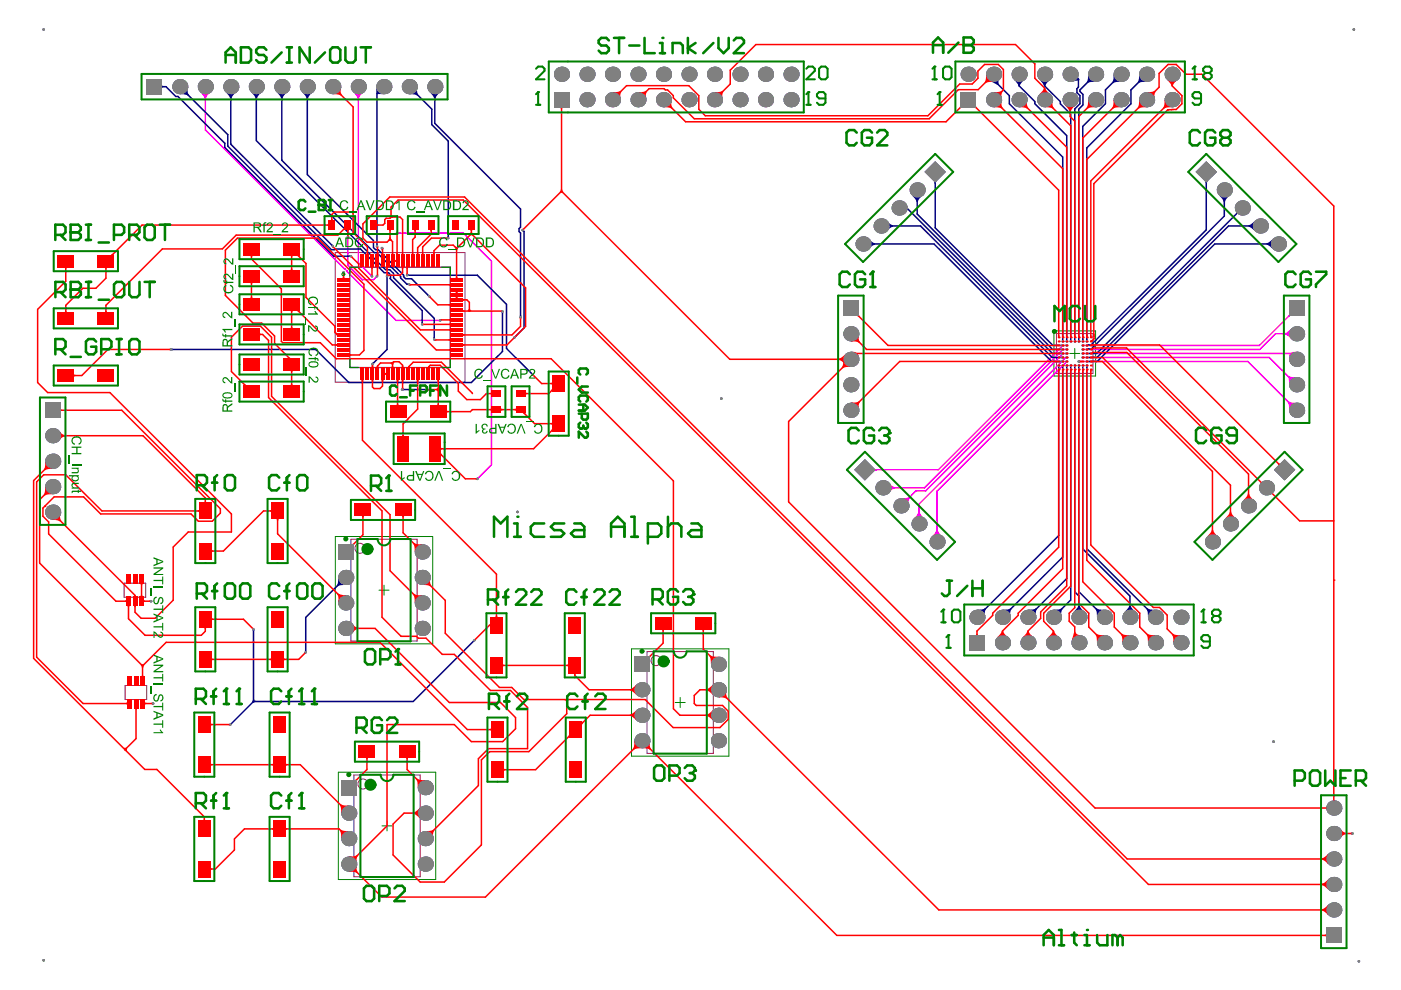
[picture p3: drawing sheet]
<svg xmlns="http://www.w3.org/2000/svg" width="297mm" height="210mm" viewBox="0 0 297 210" stroke-linecap="round" stroke-linejoin="round" font-family="sans-serif">
<path d="M223.5 70.2h8.8v9.5h-8.8zM226.8 74.9h2.1M227.9 73.9v2.1M71.1 113.8h20.6v22.7h-20.6zM80.4 125.1h2.1M81.4 124.1v2.1M133.9 137.6h20.6v22.7h-20.6zM143.1 148.9h2.2M144.2 147.9v2.1M71.7 163.7h20.7v22.8h-20.7zM81 175.1h2.1M82.1 174v2.2" fill="none" stroke="#008000" stroke-width=".21"/>
<g fill="none" stroke="#800080" stroke-width=".21">
<path d="M71.1 53.6h27.5v27.4h-27.5zM224 70.7h7.7v8.5h-7.7zM74.4 114.3h14v21.6h-14zM26.3 123.7h4.6v2.9h-4.6zM137.2 138.2h14v21.5h-14zM26.5 145.3h4.6v3h-4.6zM75 164.3h14.1v21.6h-14.1z"/>
<circle cx="76.3" cy="116.3" r="1.06"/>
<circle cx="139.1" cy="140.1" r="1.06"/>
<circle cx="76.9" cy="166.2" r="1.06"/>
</g>
<path d="M74.2 56.7h21.3v21.2h-21.3z" fill="none" stroke="#800080" stroke-width=".27"/>
<g fill="#808080">
<circle cx="270" cy="157.2" r=".27"/>
<circle cx="109.7" cy="108.5" r=".27"/>
<circle cx="152.9" cy="84.5" r=".27"/>
<circle cx="288.1" cy="203.8" r=".27"/>
<circle cx="287" cy="6.3" r=".27"/>
<circle cx="9.3" cy="6.3" r=".27"/>
<circle cx="9.3" cy="203.6" r=".27"/>
<circle cx="286.7" cy="176.7" r=".27"/>
<circle cx="32" cy="127.5" r=".27"/>
<circle cx="32.5" cy="149.2" r=".27"/>
<circle cx="72.8" cy="57.8" r=".27"/>
<circle cx="81" cy="52.6" r=".27"/>
<circle cx="11.2" cy="108.6" r="1.6"/>
<circle cx="274.9" cy="87" r="1.6"/>
<circle cx="11.2" cy="92.4" r="1.6"/>
<circle cx="11.2" cy="97.8" r="1.6"/>
<circle cx="119.1" cy="15.7" r="1.6"/>
<circle cx="140.7" cy="21.1" r="1.6"/>
<circle cx="140.7" cy="15.7" r="1.6"/>
<circle cx="162.3" cy="21.1" r="1.6"/>
<circle cx="162.3" cy="15.7" r="1.6"/>
<circle cx="274.9" cy="76.2" r="1.6"/>
<circle cx="274.9" cy="81.6" r="1.6"/>
<circle cx="11.2" cy="103.2" r="1.6"/>
<circle cx="54.3" cy="18.4" r="1.6"/>
<circle cx="76" cy="18.4" r="1.6"/>
<circle cx="274.9" cy="70.8" r="1.6"/>
<circle cx="73.9" cy="177.8" r="1.6"/>
<circle cx="90.2" cy="177.8" r="1.6"/>
<circle cx="89.5" cy="117" r="1.6"/>
<circle cx="136.1" cy="151.6" r="1.6"/>
<circle cx="152.3" cy="151.6" r="1.6"/>
<circle cx="73.9" cy="183.2" r="1.6"/>
<circle cx="73.3" cy="127.8" r="1.6"/>
<circle cx="73.3" cy="133.2" r="1.6"/>
<circle cx="90.2" cy="183.2" r="1.6"/>
<circle cx="90.2" cy="167" r="1.6"/>
<circle cx="89.5" cy="127.8" r="1.6"/>
<circle cx="89.5" cy="133.2" r="1.6"/>
<circle cx="124.5" cy="21.1" r="1.6"/>
<circle cx="124.5" cy="15.7" r="1.6"/>
<circle cx="136.1" cy="146.2" r="1.6"/>
<circle cx="135.3" cy="21.1" r="1.6"/>
<circle cx="129.9" cy="21.1" r="1.6"/>
<circle cx="135.3" cy="15.7" r="1.6"/>
<circle cx="129.9" cy="15.7" r="1.6"/>
<circle cx="152.3" cy="146.2" r="1.6"/>
<circle cx="152.3" cy="140.8" r="1.6"/>
<circle cx="156.9" cy="21.1" r="1.6"/>
<circle cx="151.5" cy="21.1" r="1.6"/>
<circle cx="156.9" cy="15.7" r="1.6"/>
<circle cx="151.5" cy="15.7" r="1.6"/>
<circle cx="167.7" cy="21.1" r="1.6"/>
<circle cx="167.7" cy="15.7" r="1.6"/>
<circle cx="191" cy="107.3" r="1.6"/>
<circle cx="190.6" cy="44.1" r="1.6"/>
<circle cx="186.8" cy="47.9" r="1.6"/>
<circle cx="207.1" cy="130.9" r="1.6"/>
<circle cx="210.7" cy="21.1" r="1.6"/>
<circle cx="205.3" cy="15.7" r="1.6"/>
<circle cx="210.7" cy="15.7" r="1.6"/>
<circle cx="228.8" cy="130.9" r="1.6"/>
<circle cx="223.4" cy="130.9" r="1.6"/>
<circle cx="217.9" cy="130.9" r="1.6"/>
<circle cx="228.8" cy="136.3" r="1.6"/>
<circle cx="223.4" cy="136.3" r="1.6"/>
<circle cx="217.9" cy="136.3" r="1.6"/>
<circle cx="221.5" cy="21.1" r="1.6"/>
<circle cx="226.9" cy="21.1" r="1.6"/>
<circle cx="221.5" cy="15.7" r="1.6"/>
<circle cx="226.9" cy="15.7" r="1.6"/>
<circle cx="245" cy="130.9" r="1.6"/>
<circle cx="239.6" cy="130.9" r="1.6"/>
<circle cx="234.2" cy="130.9" r="1.6"/>
<circle cx="245" cy="136.3" r="1.6"/>
<circle cx="239.6" cy="136.3" r="1.6"/>
<circle cx="234.2" cy="136.3" r="1.6"/>
<circle cx="237.7" cy="21.1" r="1.6"/>
<circle cx="243.1" cy="21.1" r="1.6"/>
<circle cx="237.7" cy="15.7" r="1.6"/>
<circle cx="243.1" cy="15.7" r="1.6"/>
<circle cx="260.9" cy="111.1" r="1.6"/>
<circle cx="257.1" cy="114.9" r="1.6"/>
<circle cx="259.6" cy="40.3" r="1.6"/>
<circle cx="263.4" cy="44.1" r="1.6"/>
<circle cx="38.1" cy="18.4" r="1.6"/>
<circle cx="43.5" cy="18.4" r="1.6"/>
<circle cx="48.9" cy="18.4" r="1.6"/>
<circle cx="73.3" cy="122.4" r="1.6"/>
<circle cx="73.9" cy="172.4" r="1.6"/>
<circle cx="65.2" cy="18.4" r="1.6"/>
<circle cx="70.6" cy="18.4" r="1.6"/>
<circle cx="89.5" cy="122.4" r="1.6"/>
<circle cx="90.2" cy="172.4" r="1.6"/>
<circle cx="81.4" cy="18.4" r="1.6"/>
<circle cx="86.8" cy="18.4" r="1.6"/>
<circle cx="136.1" cy="157.1" r="1.6"/>
<circle cx="152.3" cy="157.1" r="1.6"/>
<circle cx="187.2" cy="103.4" r="1.6"/>
<circle cx="183" cy="51.7" r="1.6"/>
<circle cx="271" cy="51.7" r="1.6"/>
<circle cx="180.4" cy="87" r="1.6"/>
<circle cx="282.8" cy="182.1" r="1.6"/>
<circle cx="146.1" cy="21.1" r="1.6"/>
<circle cx="146.1" cy="15.7" r="1.6"/>
<circle cx="212.5" cy="130.9" r="1.6"/>
<circle cx="212.5" cy="136.3" r="1.6"/>
<circle cx="198.7" cy="114.9" r="1.6"/>
<circle cx="194.9" cy="111.1" r="1.6"/>
<circle cx="180.4" cy="76.2" r="1.6"/>
<circle cx="180.4" cy="81.6" r="1.6"/>
<circle cx="194.5" cy="40.3" r="1.6"/>
<circle cx="216.1" cy="21.1" r="1.6"/>
<circle cx="232.3" cy="21.1" r="1.6"/>
<circle cx="216.1" cy="15.7" r="1.6"/>
<circle cx="232.3" cy="15.7" r="1.6"/>
<circle cx="282.8" cy="192.9" r="1.6"/>
<circle cx="282.8" cy="187.5" r="1.6"/>
<circle cx="282.8" cy="176.7" r="1.6"/>
<circle cx="282.8" cy="171.3" r="1.6"/>
<circle cx="250.4" cy="130.9" r="1.6"/>
<circle cx="250.4" cy="136.3" r="1.6"/>
<circle cx="264.7" cy="107.3" r="1.6"/>
<circle cx="267.2" cy="47.9" r="1.6"/>
<circle cx="248.5" cy="21.1" r="1.6"/>
<circle cx="248.5" cy="15.7" r="1.6"/>
<circle cx="59.7" cy="18.4" r="1.6"/>
<circle cx="92.2" cy="18.4" r="1.6"/>
<circle cx="180.4" cy="70.8" r="1.6"/>
<circle cx="268.5" cy="103.4" r="1.6"/>
</g>
<g fill="#808080">
<path d="M9.6 85.4h3.2v3.2h-3.2z" fill-rule="evenodd"/>
<path d="M273.3 63.8h3.2v3.2h-3.2z" fill-rule="evenodd"/>
<path d="M117.5 19.5h3.1v3.2h-3.1z" fill-rule="evenodd"/>
<path d="M31.1 16.8h3.2v3.2h-3.2z" fill-rule="evenodd"/>
<path d="M71.7 115.4h3.2v3.2h-3.2z" fill-rule="evenodd"/>
<path d="M72.4 165.4h3.1v3.2h-3.1z" fill-rule="evenodd"/>
<path d="M134.5 139.3h3.2v3.1h-3.2z" fill-rule="evenodd"/>
<path d="M181.1 99.6l2.3-2.2 2.2 2.2-2.2 2.3z" fill-rule="evenodd"/>
<path d="M205.5 134.7h3.2v3.2h-3.2z" fill-rule="evenodd"/>
<path d="M203.7 19.5h3.2v3.2h-3.2z" fill-rule="evenodd"/>
<path d="M270.1 99.6l2.3-2.2 2.2 2.2-2.2 2.3z" fill-rule="evenodd"/>
<path d="M253.5 36.5l2.3-2.3 2.2 2.3-2.2 2.2z" fill-rule="evenodd"/>
<path d="M178.8 63.8h3.2v3.2h-3.2z" fill-rule="evenodd"/>
<path d="M281.2 196.7h3.2v3.2h-3.2z" fill-rule="evenodd"/>
<path d="M196 36.5l2.3-2.3 2.2 2.3-2.2 2.2z" fill-rule="evenodd"/>
</g>
<g fill="#f0f">
<path d="M78.7 58.2l.2 .1-.3 .3-.1-.2z"/>
<path d="M79.7 58.6l.2 .2-.1 .1-.3-.2z"/>
<path d="M84.4 49.2l.2 .1v.3h-.2z"/>
<path d="M93 67.8l.1-.1v.4h-.1z"/>
<path d="M101.2 101.3l.2-.2 .2 .3-.1 .1z"/>
<path d="M185.3 99.3l.5 .2v.3l-.5 .1z"/>
<path d="M188.3 102.3l.9 .7 .5 .3v.3l-.5 .2-.9 .7z"/>
<path d="M228.9 76.5h.2v.3h-.2z"/>
<path d="M225.9 76.6l.3 .3-.2 .1-.2-.2z"/>
<path d="M225.8 73.1h.2v.3h-.2z"/>
<path d="M225.8 73.9h.2v.4h-.2z"/>
<path d="M225.8 74.8h.2v.3h-.2z"/>
<path d="M225.7 75.8l.2-.1 .1 .3-.1 .1z"/>
<path d="M229.8 73.1h.1v.3h-.1z"/>
<path d="M229.8 73.9h.1v.4h-.1z"/>
<path d="M229.8 75.6h.1v.4h-.1z"/>
<path d="M229.8 74.8h.1v.3h-.1z"/>
<path d="M273 85.3l.2-.2 .6 .2 1.1 .1-1.6 1.6-.1-1.1z"/>
<path d="M273.4 75.1l.5-.4 1-.1-1.6 1.6z"/>
<path d="M273.3 66.5l.5 .5-.5 .2-.2-.2z"/>
<path d="M74.9 19.5h2.2l-.7 .8-.3 .6h-.3l-.2-.6z"/>
<path d="M191 105.7l1.1-.1 .6-.3 .2 .3-.2 .5-.1 1.1z"/>
<path d="M273 79.9l.2-.2 .6 .2 1.1 .1-1.6 1.6-.1-1.1z"/>
<path d="M73.6 50.5h.3v.1h-.3z"/>
<path d="M194.7 108.5h.3l.2 .6 .8 .8h-2.3l.8-.8z"/>
<path d="M198.5 112.3h.3l.3 .6 .7 .9h-2.2l.7-.9z"/>
<path d="M272.4 70.6l.6-.2 .8-.7v2.2l-.8-.7-.6-.3z"/>
<path d="M42.4 19.5h2.2l-.7 .8-.2 .6h-.3l-.3-.6z"/>
</g>
<path d="M73.1 57l.5 .5" fill="none" stroke="#f0f" stroke-width=".32"/>
<circle cx="228.7" cy="76.6" r=".16" fill="#f0f"/>
<path d="M76 18.4v37.3M79.9 58.6l-.7 .7h-2.4M104.2 55.4v43.1l-3 3M225.3 73.2h.9M225.4 74.1h.8M225.4 74.9h.8M226 75.8h.2M273.7 74.9l1.2 1.3M187.2 103.4h8.8M196.3 104.1h-2.1l-3.2 3.2M198.7 104.1v10.8" fill="none" stroke="#f0f" stroke-width=".32"/>
<circle cx="229.6" cy="74.9" r=".16" fill="#f0f"/>
<path d="M229.6 74.9h.1" fill="none" stroke="#f0f" stroke-width=".32"/>
<circle cx="229.6" cy="73.2" r=".16" fill="#f0f"/>
<g fill="none" stroke="#f0f" stroke-width=".32">
<path d="M43.5 18.4v9.1l29.6 29.5M73.6 57.5l10.4 10.4h9.3M73.8 50.3v5.9l3 3.1M76 55.7l2.9 2.9M84.2 49.4h14l6 6M225.3 73.2l-26.4 26.4h-15.5M225.4 74.1l-29.4 29.3M225.4 74.9l-29.1 29.2M226 75.8l-31.1 31.1v4.2M226.2 76.6l-27.5 27.5M228.7 76.6h35.9l10.3 10.4M229.6 75.8h39.5l5.8 5.8"/>
<path d="M229.6 74.9h44.1M274.9 70.8h-4.5l-3.3 3.3h-37.5M274.9 65.4l-7.9 7.8h-37.4"/>
</g>
<g fill="#808080">
<circle cx="270" cy="157.2" r=".27"/>
<circle cx="109.7" cy="108.5" r=".27"/>
<circle cx="152.9" cy="84.5" r=".27"/>
<circle cx="288.1" cy="203.8" r=".27"/>
<circle cx="287" cy="6.3" r=".27"/>
<circle cx="9.3" cy="6.3" r=".27"/>
<circle cx="9.3" cy="203.6" r=".27"/>
<circle cx="286.7" cy="176.7" r=".27"/>
<circle cx="32" cy="127.5" r=".27"/>
<circle cx="32.5" cy="149.2" r=".27"/>
<circle cx="72.8" cy="57.8" r=".27"/>
<circle cx="81" cy="52.6" r=".27"/>
<circle cx="226.2" cy="75.8" r=".27"/>
<circle cx="226.2" cy="74.9" r=".27"/>
<circle cx="226.2" cy="76.6" r=".27"/>
<circle cx="226.2" cy="74.1" r=".27"/>
<circle cx="229.6" cy="74.9" r=".27"/>
<circle cx="229.6" cy="75.8" r=".27"/>
<circle cx="229.6" cy="74.1" r=".27"/>
<circle cx="226.2" cy="73.2" r=".27"/>
<circle cx="228.7" cy="76.6" r=".27"/>
<circle cx="229.6" cy="73.2" r=".27"/>
<circle cx="73.8" cy="50.3" r=".27"/>
<circle cx="79.9" cy="58.6" r=".27"/>
<circle cx="84.2" cy="49.4" r=".27"/>
<circle cx="101.2" cy="101.5" r=".27"/>
<circle cx="93.3" cy="67.9" r=".27"/>
<circle cx="78.9" cy="58.6" r=".27"/>
<circle cx="11.2" cy="108.6" r="1.6"/>
<circle cx="274.9" cy="87" r="1.6"/>
<circle cx="11.2" cy="92.4" r="1.6"/>
<circle cx="11.2" cy="97.8" r="1.6"/>
<circle cx="119.1" cy="15.7" r="1.6"/>
<circle cx="140.7" cy="21.1" r="1.6"/>
<circle cx="140.7" cy="15.7" r="1.6"/>
<circle cx="162.3" cy="21.1" r="1.6"/>
<circle cx="162.3" cy="15.7" r="1.6"/>
<circle cx="274.9" cy="76.2" r="1.6"/>
<circle cx="274.9" cy="81.6" r="1.6"/>
<circle cx="11.2" cy="103.2" r="1.6"/>
<circle cx="54.3" cy="18.4" r="1.6"/>
<circle cx="76" cy="18.4" r="1.6"/>
<circle cx="274.9" cy="70.8" r="1.6"/>
<circle cx="73.9" cy="177.8" r="1.6"/>
<circle cx="90.2" cy="177.8" r="1.6"/>
<circle cx="89.5" cy="117" r="1.6"/>
<circle cx="136.1" cy="151.6" r="1.6"/>
<circle cx="152.3" cy="151.6" r="1.6"/>
<circle cx="73.9" cy="183.2" r="1.6"/>
<circle cx="73.3" cy="127.8" r="1.6"/>
<circle cx="73.3" cy="133.2" r="1.6"/>
<circle cx="90.2" cy="183.2" r="1.6"/>
<circle cx="90.2" cy="167" r="1.6"/>
<circle cx="89.5" cy="127.8" r="1.6"/>
<circle cx="89.5" cy="133.2" r="1.6"/>
<circle cx="124.5" cy="21.1" r="1.6"/>
<circle cx="124.5" cy="15.7" r="1.6"/>
<circle cx="136.1" cy="146.2" r="1.6"/>
<circle cx="135.3" cy="21.1" r="1.6"/>
<circle cx="129.9" cy="21.1" r="1.6"/>
<circle cx="135.3" cy="15.7" r="1.6"/>
<circle cx="129.9" cy="15.7" r="1.6"/>
<circle cx="152.3" cy="146.2" r="1.6"/>
<circle cx="152.3" cy="140.8" r="1.6"/>
<circle cx="156.9" cy="21.1" r="1.6"/>
<circle cx="151.5" cy="21.1" r="1.6"/>
<circle cx="156.9" cy="15.7" r="1.6"/>
<circle cx="151.5" cy="15.7" r="1.6"/>
<circle cx="167.7" cy="21.1" r="1.6"/>
<circle cx="167.7" cy="15.7" r="1.6"/>
<circle cx="191" cy="107.3" r="1.6"/>
<circle cx="190.6" cy="44.1" r="1.6"/>
<circle cx="186.8" cy="47.9" r="1.6"/>
<circle cx="207.1" cy="130.9" r="1.6"/>
<circle cx="210.7" cy="21.1" r="1.6"/>
<circle cx="205.3" cy="15.7" r="1.6"/>
<circle cx="210.7" cy="15.7" r="1.6"/>
<circle cx="228.8" cy="130.9" r="1.6"/>
<circle cx="223.4" cy="130.9" r="1.6"/>
<circle cx="217.9" cy="130.9" r="1.6"/>
<circle cx="228.8" cy="136.3" r="1.6"/>
<circle cx="223.4" cy="136.3" r="1.6"/>
<circle cx="217.9" cy="136.3" r="1.6"/>
<circle cx="221.5" cy="21.1" r="1.6"/>
<circle cx="226.9" cy="21.1" r="1.6"/>
<circle cx="221.5" cy="15.7" r="1.6"/>
<circle cx="226.9" cy="15.7" r="1.6"/>
<circle cx="245" cy="130.9" r="1.6"/>
<circle cx="239.6" cy="130.9" r="1.6"/>
<circle cx="234.2" cy="130.9" r="1.6"/>
<circle cx="245" cy="136.3" r="1.6"/>
<circle cx="239.6" cy="136.3" r="1.6"/>
<circle cx="234.2" cy="136.3" r="1.6"/>
<circle cx="237.7" cy="21.1" r="1.6"/>
<circle cx="243.1" cy="21.1" r="1.6"/>
<circle cx="237.7" cy="15.7" r="1.6"/>
<circle cx="243.1" cy="15.7" r="1.6"/>
<circle cx="260.9" cy="111.1" r="1.6"/>
<circle cx="257.1" cy="114.9" r="1.6"/>
<circle cx="259.6" cy="40.3" r="1.6"/>
<circle cx="263.4" cy="44.1" r="1.6"/>
<circle cx="38.1" cy="18.4" r="1.6"/>
<circle cx="43.5" cy="18.4" r="1.6"/>
<circle cx="48.9" cy="18.4" r="1.6"/>
<circle cx="73.3" cy="122.4" r="1.6"/>
<circle cx="73.9" cy="172.4" r="1.6"/>
<circle cx="65.2" cy="18.4" r="1.6"/>
<circle cx="70.6" cy="18.4" r="1.6"/>
<circle cx="89.5" cy="122.4" r="1.6"/>
<circle cx="90.2" cy="172.4" r="1.6"/>
<circle cx="81.4" cy="18.4" r="1.6"/>
<circle cx="86.8" cy="18.4" r="1.6"/>
<circle cx="136.1" cy="157.1" r="1.6"/>
<circle cx="152.3" cy="157.1" r="1.6"/>
<circle cx="187.2" cy="103.4" r="1.6"/>
<circle cx="183" cy="51.7" r="1.6"/>
<circle cx="271" cy="51.7" r="1.6"/>
<circle cx="180.4" cy="87" r="1.6"/>
<circle cx="282.8" cy="182.1" r="1.6"/>
<circle cx="146.1" cy="21.1" r="1.6"/>
<circle cx="146.1" cy="15.7" r="1.6"/>
<circle cx="212.5" cy="130.9" r="1.6"/>
<circle cx="212.5" cy="136.3" r="1.6"/>
<circle cx="198.7" cy="114.9" r="1.6"/>
<circle cx="194.9" cy="111.1" r="1.6"/>
<circle cx="180.4" cy="76.2" r="1.6"/>
<circle cx="180.4" cy="81.6" r="1.6"/>
<circle cx="194.5" cy="40.3" r="1.6"/>
<circle cx="216.1" cy="21.1" r="1.6"/>
<circle cx="232.3" cy="21.1" r="1.6"/>
<circle cx="216.1" cy="15.7" r="1.6"/>
<circle cx="232.3" cy="15.7" r="1.6"/>
<circle cx="282.8" cy="192.9" r="1.6"/>
<circle cx="282.8" cy="187.5" r="1.6"/>
<circle cx="282.8" cy="176.7" r="1.6"/>
<circle cx="282.8" cy="171.3" r="1.6"/>
<circle cx="250.4" cy="130.9" r="1.6"/>
<circle cx="250.4" cy="136.3" r="1.6"/>
<circle cx="264.7" cy="107.3" r="1.6"/>
<circle cx="267.2" cy="47.9" r="1.6"/>
<circle cx="248.5" cy="21.1" r="1.6"/>
<circle cx="248.5" cy="15.7" r="1.6"/>
<circle cx="59.7" cy="18.4" r="1.6"/>
<circle cx="92.2" cy="18.4" r="1.6"/>
<circle cx="180.4" cy="70.8" r="1.6"/>
<circle cx="268.5" cy="103.4" r="1.6"/>
</g>
<g fill="#808080">
<path d="M9.6 85.4h3.2v3.2h-3.2z" fill-rule="evenodd"/>
<path d="M273.3 63.8h3.2v3.2h-3.2z" fill-rule="evenodd"/>
<path d="M117.5 19.5h3.1v3.2h-3.1z" fill-rule="evenodd"/>
<path d="M31.1 16.8h3.2v3.2h-3.2z" fill-rule="evenodd"/>
<path d="M71.7 115.4h3.2v3.2h-3.2z" fill-rule="evenodd"/>
<path d="M72.4 165.4h3.1v3.2h-3.1z" fill-rule="evenodd"/>
<path d="M134.5 139.3h3.2v3.1h-3.2z" fill-rule="evenodd"/>
<path d="M181.1 99.6l2.3-2.2 2.2 2.2-2.2 2.3z" fill-rule="evenodd"/>
<path d="M205.5 134.7h3.2v3.2h-3.2z" fill-rule="evenodd"/>
<path d="M203.7 19.5h3.2v3.2h-3.2z" fill-rule="evenodd"/>
<path d="M270.1 99.6l2.3-2.2 2.2 2.2-2.2 2.3z" fill-rule="evenodd"/>
<path d="M253.5 36.5l2.3-2.3 2.2 2.3-2.2 2.2z" fill-rule="evenodd"/>
<path d="M178.8 63.8h3.2v3.2h-3.2z" fill-rule="evenodd"/>
<path d="M281.2 196.7h3.2v3.2h-3.2z" fill-rule="evenodd"/>
<path d="M196 36.5l2.3-2.3 2.2 2.3-2.2 2.2z" fill-rule="evenodd"/>
</g>
<g fill="#000080">
<path d="M34.3 18.1l.3 .1v.3l-.3 .2z"/>
<path d="M36.5 73.9h.2v.4h-.2z"/>
<path d="M48.9 153.4l.1-.1 .2 .2-.1 .1z"/>
<path d="M53.6 148.4l.3-.1 .1 .2 .2 .1-.1 .3-.5 .2-.2-.2z"/>
<path d="M53.6 133.6h.3v.2h-.3z"/>
<path d="M64.7 137.9h.3v.2h-.4z"/>
<path d="M73 122.4l.3 .3-.1 .1-.3-.2z"/>
<path d="M70.2 52l.2-.2 .2 .1-.3 .3z"/>
<path d="M74 54.2l.2-.1v.4h-.2z"/>
<path d="M79 76.9l.1-.1 .2 .2-.1 .2z"/>
<path d="M81.9 58.8h.3v.1h-.3z"/>
<path d="M79.8 51.8h.3v.2h-.4z"/>
<path d="M79.8 18.4l1.6 1.6-1.4-.1-.2-.2z"/>
<path d="M85.4 82.4h.2v.4h-.2z"/>
<path d="M86.4 60.1h.2v.4l-.2-.1z"/>
<path d="M86.5 58.2h.2v.3h-.2z"/>
<path d="M90.2 82.4h.2v.4h-.2z"/>
<path d="M89.3 68.4h.4v.2h-.4z"/>
<path d="M90.8 62.4l.2 .2-.3 .2-.1-.1z"/>
<path d="M91.9 71.6h.3v.2h-.3z"/>
<path d="M94.9 50.1h.3v.2h-.3z"/>
<path d="M100.3 135.8l.3 .2-.2 .1-.2-.2z"/>
<path d="M106.4 66.2h.3v.2h-.3z"/>
<path d="M109.1 71.3l.1-.1 .3 .2-.1 .1z"/>
<path d="M110.2 66.9h.3l.1 .2h-.4z"/>
<path d="M110.8 49.1l.3-.3 .1 .1-.3 .3z"/>
<path d="M184.1 50.6l.8 .7 .6 .3v.3l-.6 .2-.8 .7z"/>
<path d="M188 46.8l.8 .7 .6 .3v.3l-.6 .2-.8 .7z"/>
<path d="M191.8 43l.6 .8-.1 .1 .1 .6-.6 .7z"/>
<path d="M198 38.4h.6l-.2 .5h-.3z"/>
<path d="M209.9 17.1l2.1-.5-.2 .3a.8 .8 0 0 0 .1 1l-.4 .1z"/>
<path d="M212.6 129.3l1-.1 .6-.2 .3 .2-.3 .6-.1 1.1z"/>
<path d="M218 129.3l1.1-.1 .5-.2 .3 .2-.3 .6-.1 1.1z"/>
<path d="M224.9 76.5h.2v.3h-.2z"/>
<path d="M224.3 77.7h.3v.2h-.3z"/>
<path d="M224.9 75.6h.2v.4h-.2z"/>
<path d="M224.9 74.8h.2v.3h-.2z"/>
<path d="M224.9 73.9h.2v.4h-.2z"/>
<path d="M224.9 73.1h.2v.3h-.2z"/>
<path d="M226 77.7h.4l-.1 .2h-.3z"/>
<path d="M226.8 77.7h.4v.2h-.3z"/>
<path d="M227.7 77.7h.4l-.1 .2h-.3z"/>
<path d="M228.5 77.7h.4v.2h-.3z"/>
<path d="M228.6 72h.3v.2h-.4z"/>
<path d="M226 72h.3l.1 .2h-.4z"/>
<path d="M226.9 72h.3v.2h-.4z"/>
<path d="M227.7 72h.3l.1 .2h-.4z"/>
<path d="M230.2 77.7h.4v.2h-.3z"/>
<path d="M230.5 73.8h.3v.3l-.1 .1z"/>
<path d="M230.3 72h.3v.2h-.4z"/>
<path d="M230.5 73h.3v.3h-.1z"/>
<path d="M239.4 128.3h.3l.3 .6 .7 .8h-2.2l.7-.8z"/>
<path d="M243.1 129.2l.2-.2 .6 .2 1.1 .1-1.6 1.6-.1-1.1z"/>
<path d="M255.4 38.4h.7l-.2 .5h-.3z"/>
<path d="M264.7 47.8l.6-.3 .8-.7v2.2l-.8-.7-.6-.2z"/>
<path d="M268.5 51.6l.6-.3 .8-.7v2.2l-.8-.7-.6-.2z"/>
<path d="M47.8 19.5h2.3l-.8 .8-.2 .6h-.3l-.3-.6z"/>
<path d="M53.2 19.5h2.3l-.8 .8-.2 .6h-.3l-.3-.6z"/>
<path d="M71.7 122.4l1.6 1.6-1.1 .1-.6 .2-.2-.2 .2-.6z"/>
<path d="M86.8 20l1.6-1.6 .1 1.1 .2 .6-.2 .2-.6-.3z"/>
<path d="M91.1 19.5h2.2l-.7 .8-.2 .6h-.4l-.2-.6z"/>
<path d="M228.5 15.6l.1 1.3h.4l-1.8 .4z"/>
<path d="M230.7 15.8l1.6 1.5-1.1 .1-.6 .3-.2-.3 .2-.6z"/>
<path d="M236.1 15.8l1.6 1.5-1.1 .1-.6 .3-.2-.3 .2-.6z"/>
<path d="M112.8 79l.1 .1-.2 .3-.2-.1z"/>
<path d="M207.2 129.3l1-.1 .6-.2 .2 .2-.2 .6-.1 1.1z"/>
<path d="M223.4 129.3l1.1-.1 .5-.2 .3 .2-.3 .6v1.1z"/>
<path d="M228.6 128.3h.3l.3 .6 .7 .8h-2.3l.8-.8z"/>
<path d="M229.4 77.7h.4l-.1 .2h-.3z"/>
<path d="M225.1 77.7h.4v.2h-.3z"/>
<path d="M225.2 72h.3v.2h-.4z"/>
<path d="M229.4 72h.3l.1 .2h-.4z"/>
<path d="M220.4 16.9h2.2l-.7 .8-.3 .5h-.3l-.2-.5z"/>
<path d="M215 16.9h2.2l-.7 .8-.3 .5h-.3l-.2-.5z"/>
<path d="M232.3 129.2l.2-.2 .6 .2 1.1 .1-1.6 1.6-.1-1.1z"/>
<path d="M38.1 20l1.6-1.6 .1 1.1 .2 .6-.2 .2-.6-.3z"/>
<path d="M64 19.5h2.3l-.7 .8-.3 .6h-.3l-.2-.6z"/>
<path d="M58.6 19.5h2.3l-.8 .8-.2 .6h-.3l-.2-.6z"/>
<path d="M193.3 41.4h2.3l-.7 .8-.3 .6h-.3l-.2-.6z"/>
<path d="M241.5 15.8l1.6 1.5-1.1 .1-.6 .3-.2-.3 .2-.6z"/>
<path d="M258.5 41.4h2.2l-.7 .8-.3 .6h-.3l-.2-.6z"/>
</g>
<g fill="none" stroke="#000080" stroke-width=".32">
<path d="M81.4 18.4l-1.5 1.4M37.3 20.5h.4M214 20.3v1.7M219.4 21.5v.5M224.8 21.5v.5M71 52.8l-.1 .1h-.6M79.2 51v1.5l.4 .4h.6M79.4 53.6h.5M82.6 57.2l.8 .8M85.6 58.3v.4M110.4 48.2l-.4 .3v.6l.4 .3M110.8 48.8l.3 .3"/>
<path d="M111.1 69.5l-2 2M227.9 125.5l.9 .9"/>
</g>
<circle cx="226.2" cy="77.5" r=".16" fill="#000080"/>
<path d="M225.3 76.6h.1" fill="none" stroke="#000080" stroke-width=".32"/>
<g fill="#000080">
<circle cx="227.9" cy="72.4" r=".16"/>
<circle cx="228.7" cy="72.4" r=".16"/>
</g>
<g fill="none" stroke="#000080" stroke-width=".32">
<path d="M32.7 18.4h2.5l2.1 2.1M38.1 18.4l10.2 10.1v2.5l22 21.9M48.9 18.4v12.2l21.7 21.6M54.3 18.4v11.4l27.4 27.4h.9M59.7 18.4v15.6l19.7 19.6M65.2 18.4v18.6l14 14M79.9 19.8v32.4M86.8 18.4l4.8 4.7v3.3l3.4 3.5v20.6M92.2 18.4v7.8l18.2 18.1v3.9M210.7 15.7v1.3l3.3 3.3M216.1 15.7v2.5l3.3 3.3M221.5 15.7v2.5l3.3 3.3"/>
<path d="M226.9 15.7l1 1h.7v1.8l-.3 .3v.8l.7 .7v1.7l-1.1 1.1v49.3M232.3 15.7l-3.3 3.4v.3l.6 .6v2.3l-.9 .8v49.3M237.7 15.7l-3.3 3.4v2.9l-4.8 4.8v45.6M243.1 15.7l-3.3 3.4v2.9l-9.4 9.3v41.1M37.7 20.5l10 9.9v.9l23 23h3.7M198.3 36.5v11.8l24.9 24.9h2.1M214 22l11.3 11.3v39.1M219.4 22l6.8 6.8v43.6M224.8 22l2.2 2.2v48.2M255.8 36.5v12.2l-24.5 24.4-.9 .1M71 52.8h5.4l5.1 5h.9l.4 .5-.1 .7 6.8 6.9v2.9M79.9 53.6l5 5v.3l1.4 1.4h.4"/>
<path d="M80.2 52.9l5.4 5.4M82.1 58.6v15.5l-3.1 3.1M83.4 58v.9l8.7 8.6v4.5M85.6 58.7l.4 .4h1.3l3.7 3.7M86.3 58.4h14.9l6.2 6.1v9.4l5.5 5.5M110.4 49.4v17.9M111.1 49.1v20.4M183 51.7h15l25 24.9h2.3M186.8 47.9h8.4l27.9 27.9h2.2M190.6 44.1h1.7l30.8 30.8h2.2M194.5 40.3v5.1l28.7 28.7h2.1M259.6 40.3v5.5l-28.2 28.2-1 .1"/>
<path d="M263.4 44.1l-30.9 30.8h-2.1M267.2 47.9h-6.7l-27.9 27.9h-2.2M271 51.7h-13.4l-25 24.9h-2.2M106.5 66v8.5l-6.6 6.6h-25.9l-7.1-7h-30.6M224.5 77.5v36.1l-17.4 17.3M225.3 77.5v40.6l-12.8 12.8M226.2 77.5v45.2l-8.3 8.2M227 77.5v49.7l-3.6 3.7M227.9 77.5v48M228.7 77.5v47.9l5.5 5.5M229.6 77.5v38.9l10 10v4.5M230.4 77.5v38.8l14.6 14.6"/>
<path d="M85.3 82.6h5.3M53.7 133.4v15.3M73.3 122.4l-8.5 8.5v7.4M100.6 135.8l-13 12.9h-33.9M228.8 126.4v4.5M53.7 148.7l-4.8 4.9"/>
</g>
<g fill="#808080">
<circle cx="270" cy="157.2" r=".27"/>
<circle cx="109.7" cy="108.5" r=".27"/>
<circle cx="152.9" cy="84.5" r=".27"/>
<circle cx="288.1" cy="203.8" r=".27"/>
<circle cx="287" cy="6.3" r=".27"/>
<circle cx="9.3" cy="6.3" r=".27"/>
<circle cx="9.3" cy="203.6" r=".27"/>
<circle cx="286.7" cy="176.7" r=".27"/>
<circle cx="32" cy="127.5" r=".27"/>
<circle cx="32.5" cy="149.2" r=".27"/>
<circle cx="72.8" cy="57.8" r=".27"/>
<circle cx="81" cy="52.6" r=".27"/>
<circle cx="226.2" cy="75.8" r=".27"/>
<circle cx="225.3" cy="73.2" r=".27"/>
<circle cx="225.3" cy="74.1" r=".27"/>
<circle cx="226.2" cy="74.9" r=".27"/>
<circle cx="226.2" cy="76.6" r=".27"/>
<circle cx="226.2" cy="74.1" r=".27"/>
<circle cx="227.9" cy="72.4" r=".27"/>
<circle cx="227" cy="72.4" r=".27"/>
<circle cx="229.6" cy="74.9" r=".27"/>
<circle cx="229.6" cy="75.8" r=".27"/>
<circle cx="229.6" cy="74.1" r=".27"/>
<circle cx="230.4" cy="73.2" r=".27"/>
<circle cx="230.4" cy="72.4" r=".27"/>
<circle cx="230.4" cy="74.9" r=".27"/>
<circle cx="229.6" cy="72.4" r=".27"/>
<circle cx="224.5" cy="77.5" r=".27"/>
<circle cx="230.4" cy="75.8" r=".27"/>
<circle cx="230.4" cy="76.6" r=".27"/>
<circle cx="228.7" cy="77.5" r=".27"/>
<circle cx="227.9" cy="77.5" r=".27"/>
<circle cx="227" cy="77.5" r=".27"/>
<circle cx="226.2" cy="77.5" r=".27"/>
<circle cx="226.2" cy="73.2" r=".27"/>
<circle cx="226.2" cy="72.4" r=".27"/>
<circle cx="225.3" cy="72.4" r=".27"/>
<circle cx="225.3" cy="74.9" r=".27"/>
<circle cx="225.3" cy="75.8" r=".27"/>
<circle cx="228.7" cy="76.6" r=".27"/>
<circle cx="230.4" cy="77.5" r=".27"/>
<circle cx="230.4" cy="74.1" r=".27"/>
<circle cx="229.6" cy="73.2" r=".27"/>
<circle cx="228.7" cy="72.4" r=".27"/>
<circle cx="225.3" cy="77.5" r=".27"/>
<circle cx="229.6" cy="77.5" r=".27"/>
<circle cx="225.3" cy="76.6" r=".27"/>
<circle cx="73.8" cy="50.3" r=".27"/>
<circle cx="79.9" cy="58.6" r=".27"/>
<circle cx="91" cy="62.8" r=".27"/>
<circle cx="84.2" cy="49.4" r=".27"/>
<circle cx="101.2" cy="101.5" r=".27"/>
<circle cx="93.3" cy="67.9" r=".27"/>
<circle cx="89.5" cy="68.8" r=".27"/>
<circle cx="78.9" cy="58.6" r=".27"/>
<circle cx="79.9" cy="52.2" r=".27"/>
<circle cx="95" cy="50.5" r=".27"/>
<circle cx="110.8" cy="48.8" r=".27"/>
<circle cx="110.4" cy="67.3" r=".27"/>
<circle cx="109.1" cy="71.5" r=".27"/>
<circle cx="92.1" cy="72" r=".27"/>
<circle cx="86.7" cy="60.3" r=".27"/>
<circle cx="74.4" cy="54.3" r=".27"/>
<circle cx="70.6" cy="52.2" r=".27"/>
<circle cx="86.3" cy="58.4" r=".27"/>
<circle cx="112.9" cy="79.4" r=".27"/>
<circle cx="106.5" cy="66" r=".27"/>
<circle cx="36.3" cy="74.1" r=".27"/>
<circle cx="82.1" cy="58.6" r=".27"/>
<circle cx="79" cy="77.2" r=".27"/>
<circle cx="85.3" cy="82.6" r=".27"/>
<circle cx="90.6" cy="82.6" r=".27"/>
<circle cx="64.8" cy="138.3" r=".27"/>
<circle cx="73.3" cy="122.4" r=".27"/>
<circle cx="100.6" cy="135.8" r=".27"/>
<circle cx="53.7" cy="133.4" r=".27"/>
<circle cx="48.9" cy="153.6" r=".27"/>
<circle cx="11.2" cy="108.6" r="1.6"/>
<circle cx="274.9" cy="87" r="1.6"/>
<circle cx="11.2" cy="92.4" r="1.6"/>
<circle cx="11.2" cy="97.8" r="1.6"/>
<circle cx="119.1" cy="15.7" r="1.6"/>
<circle cx="140.7" cy="21.1" r="1.6"/>
<circle cx="140.7" cy="15.7" r="1.6"/>
<circle cx="162.3" cy="21.1" r="1.6"/>
<circle cx="162.3" cy="15.7" r="1.6"/>
<circle cx="274.9" cy="76.2" r="1.6"/>
<circle cx="274.9" cy="81.6" r="1.6"/>
<circle cx="11.2" cy="103.2" r="1.6"/>
<circle cx="54.3" cy="18.4" r="1.6"/>
<circle cx="76" cy="18.4" r="1.6"/>
<circle cx="274.9" cy="70.8" r="1.6"/>
<circle cx="73.9" cy="177.8" r="1.6"/>
<circle cx="90.2" cy="177.8" r="1.6"/>
<circle cx="89.5" cy="117" r="1.6"/>
<circle cx="136.1" cy="151.6" r="1.6"/>
<circle cx="152.3" cy="151.6" r="1.6"/>
<circle cx="73.9" cy="183.2" r="1.6"/>
<circle cx="73.3" cy="127.8" r="1.6"/>
<circle cx="73.3" cy="133.2" r="1.6"/>
<circle cx="90.2" cy="183.2" r="1.6"/>
<circle cx="90.2" cy="167" r="1.6"/>
<circle cx="89.5" cy="127.8" r="1.6"/>
<circle cx="89.5" cy="133.2" r="1.6"/>
<circle cx="124.5" cy="21.1" r="1.6"/>
<circle cx="124.5" cy="15.7" r="1.6"/>
<circle cx="136.1" cy="146.2" r="1.6"/>
<circle cx="135.3" cy="21.1" r="1.6"/>
<circle cx="129.9" cy="21.1" r="1.6"/>
<circle cx="135.3" cy="15.7" r="1.6"/>
<circle cx="129.9" cy="15.7" r="1.6"/>
<circle cx="152.3" cy="146.2" r="1.6"/>
<circle cx="152.3" cy="140.8" r="1.6"/>
<circle cx="156.9" cy="21.1" r="1.6"/>
<circle cx="151.5" cy="21.1" r="1.6"/>
<circle cx="156.9" cy="15.7" r="1.6"/>
<circle cx="151.5" cy="15.7" r="1.6"/>
<circle cx="167.7" cy="21.1" r="1.6"/>
<circle cx="167.7" cy="15.7" r="1.6"/>
<circle cx="191" cy="107.3" r="1.6"/>
<circle cx="190.6" cy="44.1" r="1.6"/>
<circle cx="186.8" cy="47.9" r="1.6"/>
<circle cx="207.1" cy="130.9" r="1.6"/>
<circle cx="210.7" cy="21.1" r="1.6"/>
<circle cx="205.3" cy="15.7" r="1.6"/>
<circle cx="210.7" cy="15.7" r="1.6"/>
<circle cx="228.8" cy="130.9" r="1.6"/>
<circle cx="223.4" cy="130.9" r="1.6"/>
<circle cx="217.9" cy="130.9" r="1.6"/>
<circle cx="228.8" cy="136.3" r="1.6"/>
<circle cx="223.4" cy="136.3" r="1.6"/>
<circle cx="217.9" cy="136.3" r="1.6"/>
<circle cx="221.5" cy="21.1" r="1.6"/>
<circle cx="226.9" cy="21.1" r="1.6"/>
<circle cx="221.5" cy="15.7" r="1.6"/>
<circle cx="226.9" cy="15.7" r="1.6"/>
<circle cx="245" cy="130.9" r="1.6"/>
<circle cx="239.6" cy="130.9" r="1.6"/>
<circle cx="234.2" cy="130.9" r="1.6"/>
<circle cx="245" cy="136.3" r="1.6"/>
<circle cx="239.6" cy="136.3" r="1.6"/>
<circle cx="234.2" cy="136.3" r="1.6"/>
<circle cx="237.7" cy="21.1" r="1.6"/>
<circle cx="243.1" cy="21.1" r="1.6"/>
<circle cx="237.7" cy="15.7" r="1.6"/>
<circle cx="243.1" cy="15.7" r="1.6"/>
<circle cx="260.9" cy="111.1" r="1.6"/>
<circle cx="257.1" cy="114.9" r="1.6"/>
<circle cx="259.6" cy="40.3" r="1.6"/>
<circle cx="263.4" cy="44.1" r="1.6"/>
<circle cx="38.1" cy="18.4" r="1.6"/>
<circle cx="43.5" cy="18.4" r="1.6"/>
<circle cx="48.9" cy="18.4" r="1.6"/>
<circle cx="73.3" cy="122.4" r="1.6"/>
<circle cx="73.9" cy="172.4" r="1.6"/>
<circle cx="65.2" cy="18.4" r="1.6"/>
<circle cx="70.6" cy="18.4" r="1.6"/>
<circle cx="89.5" cy="122.4" r="1.6"/>
<circle cx="90.2" cy="172.4" r="1.6"/>
<circle cx="81.4" cy="18.4" r="1.6"/>
<circle cx="86.8" cy="18.4" r="1.6"/>
<circle cx="136.1" cy="157.1" r="1.6"/>
<circle cx="152.3" cy="157.1" r="1.6"/>
<circle cx="187.2" cy="103.4" r="1.6"/>
<circle cx="183" cy="51.7" r="1.6"/>
<circle cx="271" cy="51.7" r="1.6"/>
<circle cx="180.4" cy="87" r="1.6"/>
<circle cx="282.8" cy="182.1" r="1.6"/>
<circle cx="146.1" cy="21.1" r="1.6"/>
<circle cx="146.1" cy="15.7" r="1.6"/>
<circle cx="212.5" cy="130.9" r="1.6"/>
<circle cx="212.5" cy="136.3" r="1.6"/>
<circle cx="198.7" cy="114.9" r="1.6"/>
<circle cx="194.9" cy="111.1" r="1.6"/>
<circle cx="180.4" cy="76.2" r="1.6"/>
<circle cx="180.4" cy="81.6" r="1.6"/>
<circle cx="194.5" cy="40.3" r="1.6"/>
<circle cx="216.1" cy="21.1" r="1.6"/>
<circle cx="232.3" cy="21.1" r="1.6"/>
<circle cx="216.1" cy="15.7" r="1.6"/>
<circle cx="232.3" cy="15.7" r="1.6"/>
<circle cx="282.8" cy="192.9" r="1.6"/>
<circle cx="282.8" cy="187.5" r="1.6"/>
<circle cx="282.8" cy="176.7" r="1.6"/>
<circle cx="282.8" cy="171.3" r="1.6"/>
<circle cx="250.4" cy="130.9" r="1.6"/>
<circle cx="250.4" cy="136.3" r="1.6"/>
<circle cx="264.7" cy="107.3" r="1.6"/>
<circle cx="267.2" cy="47.9" r="1.6"/>
<circle cx="248.5" cy="21.1" r="1.6"/>
<circle cx="248.5" cy="15.7" r="1.6"/>
<circle cx="59.7" cy="18.4" r="1.6"/>
<circle cx="92.2" cy="18.4" r="1.6"/>
<circle cx="180.4" cy="70.8" r="1.6"/>
<circle cx="268.5" cy="103.4" r="1.6"/>
</g>
<g fill="#808080">
<path d="M9.6 85.4h3.2v3.2h-3.2z" fill-rule="evenodd"/>
<path d="M273.3 63.8h3.2v3.2h-3.2z" fill-rule="evenodd"/>
<path d="M117.5 19.5h3.1v3.2h-3.1z" fill-rule="evenodd"/>
<path d="M31.1 16.8h3.2v3.2h-3.2z" fill-rule="evenodd"/>
<path d="M71.7 115.4h3.2v3.2h-3.2z" fill-rule="evenodd"/>
<path d="M72.4 165.4h3.1v3.2h-3.1z" fill-rule="evenodd"/>
<path d="M134.5 139.3h3.2v3.1h-3.2z" fill-rule="evenodd"/>
<path d="M181.1 99.6l2.3-2.2 2.2 2.2-2.2 2.3z" fill-rule="evenodd"/>
<path d="M205.5 134.7h3.2v3.2h-3.2z" fill-rule="evenodd"/>
<path d="M203.7 19.5h3.2v3.2h-3.2z" fill-rule="evenodd"/>
<path d="M270.1 99.6l2.3-2.2 2.2 2.2-2.2 2.3z" fill-rule="evenodd"/>
<path d="M253.5 36.5l2.3-2.3 2.2 2.3-2.2 2.2z" fill-rule="evenodd"/>
<path d="M178.8 63.8h3.2v3.2h-3.2z" fill-rule="evenodd"/>
<path d="M281.2 196.7h3.2v3.2h-3.2z" fill-rule="evenodd"/>
<path d="M196 36.5l2.3-2.3 2.2 2.3-2.2 2.2z" fill-rule="evenodd"/>
</g>
<g fill="#f00">
<path d="M11 110.2l1.8-1.4v1l.2 .6-.3 .2-.5-.3z"/>
<path d="M9.6 103.2l1.6 1.6-1.1 .1-.6 .2-.2-.2 .2-.6z"/>
<path d="M12.8 86.7l.3 .1v.3l-.3 .2z"/>
<path d="M15.6 79.3l.4 .2v.3l-.4 .1z"/>
<path d="M13.8 65.9h.3l.2 .3h-.7z"/>
<path d="M13.6 56.6h.7l-.2 .4h-.3z"/>
<path d="M22.3 65.9h.3l.2 .3h-.7z"/>
<path d="M22.1 56.6h.7l-.2 .4h-.3z"/>
<path d="M23.3 54.1l.4-.2h.5v.2z"/>
<path d="M26.3 158.5l.2 .1 .2-.1 .3 .2-.2 .2 .2 .3-.4 .1-.2-.2z"/>
<path d="M26.3 158.5l.2 .1 .2-.1 .3 .2-.2 .2 .2 .3-.5-.3z"/>
<path d="M28.5 150.1h.7l-.2 .3h-.3z"/>
<path d="M26.7 149l.3-.2v.7l-.3-.2z"/>
<path d="M28.3 128.4h.6l-.1 .3h-.3z"/>
<path d="M26.9 128.4h.7l-.2 .3h-.3z"/>
<path d="M29.9 126.2h.3l.1 .3h-.6z"/>
<path d="M28.5 126.2h.3l.1 .3h-.6z"/>
<path d="M26.5 127.3l.3-.1v.6l-.3-.2z"/>
<path d="M32.1 149h.2v.3h-.2z"/>
<path d="M30.6 148.8l.4 .2v.3l-.4 .2z"/>
<path d="M31.7 127.3h.1v.4l-.1-.1z"/>
<path d="M35.9 73.9h.2v.4h-.2z"/>
<path d="M41.9 108.2l.4-.2v.6l-.4-.1z"/>
<path d="M44.6 161.8l.3 .2v.3l-.3 .2z"/>
<path d="M44.6 153.3l.3 .2v.3l-.3 .1z"/>
<path d="M44.8 139.5l.3 .1v.4l-.3 .1z"/>
<path d="M44.8 131l.3 .1v.4l-.3 .1z"/>
<path d="M44.8 116.5l.3 .2v.3l-.3 .2z"/>
<path d="M48.5 153.5l.2-.1v.4h-.2z"/>
<path d="M53.4 133.3l.2-.3 .1 .2-.2 .2z"/>
<path d="M55 70.6l.3 .1v.4l-.3 .1z"/>
<path d="M53 59.8h.6l-.1 .4h-.3z"/>
<path d="M53.2 62.9h.3l.1 .4h-.6z"/>
<path d="M53 54.1h.6l-.1 .3h-.3z"/>
<path d="M57.7 162l.3-.2v.7l-.3-.2z"/>
<path d="M57.3 139.6l.3-.1v.6l-.3-.1z"/>
<path d="M60.1 139.5l.3 .1v.4l-.3 .1z"/>
<path d="M57.3 108.2l.3-.2v.6l-.3-.1z"/>
<path d="M58.5 110h.7l-.2 .3h-.3z"/>
<path d="M64.5 138.3l.3 .3-.1 .1-.3-.2z"/>
<path d="M61.7 81.4h.3l.2 .4h-.7z"/>
<path d="M61.5 78.6h.7l-.2 .3h-.3z"/>
<path d="M61 75.8h.4l.5 .2h-.9h.1z"/>
<path d="M61.7 69.3h.3l.2 .3h-.7z"/>
<path d="M62.7 65.8h.8l.1 .2h-.5z"/>
<path d="M61.5 65.8h.7l-.2 .3h-.3z"/>
<path d="M61.7 57h.3l.2 .3h-.7z"/>
<path d="M61.5 54.1h.7l-.2 .3h-.3z"/>
<path d="M62.7 54.1h.8l.1 .2h-.5z"/>
<path d="M71.5 126l.2-.2 .6 .3 1.1 .1-1.7 1.5v-1.1z"/>
<path d="M71.2 73l.3-.2v.6l-.3-.1z"/>
<path d="M71.3 70.5l.2 .2v.6l-.3-.5z"/>
<path d="M72.7 58h.3v.2h-.3z"/>
<path d="M70.5 52.4l.3-.1 .1 .1-.3 .2z"/>
<path d="M70.2 46.5h.3l.2 .3h-.7z"/>
<path d="M73.1 47.9v.8l-.2 .1v-.4z"/>
<path d="M74 181.6l1.1-.1 .5-.2 .3 .2-.3 .6-.1 1.1z"/>
<path d="M75.1 165.4l.4-.2 .3 .2-.3 .5z"/>
<path d="M74.4 115.4l.5-.2 .2 .2-.2 .5z"/>
<path d="M76.6 109.4h.7l-.2 .3h-.3z"/>
<path d="M76.5 80.6h.7l-.2 .3h-.3z"/>
<path d="M74.2 74.9l.3 .2v.3l-.3 .2z"/>
<path d="M74.4 44.8l.2-.1 .1-.2 .3 .5-.3 .4-.1-.2-.2-.1z"/>
<path d="M80.8 80.6h.6l-.1 .3h-.4z"/>
<path d="M78.7 80.6h.6l-.2 .3h-.3z"/>
<path d="M78.8 77.4h.4l-.1 .1h-.3z"/>
<path d="M81.5 79.1l.4-.2v.7l-.4-.2z"/>
<path d="M81.4 78.9l.3 .2v.3l-.3 .2z"/>
<path d="M79.9 77.6h.3l.1 .3h-.6z"/>
<path d="M78.8 77.6h.3l.2 .3h-.6z"/>
<path d="M82.1 58.3l.3 .2-.1 .1z"/>
<path d="M81.9 58.2h.3v.2h-.3z"/>
<path d="M78.7 58.2h.3l.1 .2h-.4z"/>
<path d="M79.9 58.1l.3 .1v.3l-.4-.2z"/>
<path d="M78.7 56.6h.5l-.2 .4h-.3z"/>
<path d="M79.7 56.6h.6l-.1 .4h-.3z"/>
<path d="M81.9 56.6h.5l-.2 .4h-.3z"/>
<path d="M79.8 52.4l.4-.1v.3h-.3z"/>
<path d="M80.9 52.9l.3-.2 .1 .3h-.4z"/>
<path d="M79.9 53.7h.3l.1 .3h-.6z"/>
<path d="M80.9 53.7h.4l.1 .3h-.6z"/>
<path d="M79.9 47.4l.3 .2v.3l-.3 .1z"/>
<path d="M86 160.6h.6l-.1 .4h-.3z"/>
<path d="M85.1 109.4h.7l-.2 .3h-.3z"/>
<path d="M85.3 92.2h.3l.2 .3h-.7z"/>
<path d="M84.1 85.7h.4l.1 .3h-.6z"/>
<path d="M85.2 82.2h.3v.3l-.3-.1z"/>
<path d="M85 80.6h.7l-.2 .3h-.3z"/>
<path d="M84 80.6h.6l-.1 .3h-.4z"/>
<path d="M82.8 76.8l.6-.2 .2 .2-.2 .5-.3 .1-.1-.2-.3-.1z"/>
<path d="M85.2 77.6h.3l.2 .3h-.7z"/>
<path d="M83.1 77.6h.3l.1 .3h-.6z"/>
<path d="M86.2 58h.3v.2h-.4z"/>
<path d="M83.5 55l.4 .2v.3l-.4 .1z"/>
<path d="M83.7 55.2l.3-.2v.6l-.3-.1z"/>
<path d="M85 56.6h.7l-.2 .4h-.3z"/>
<path d="M86.1 56.6h.5l-.1 .4h-.3z"/>
<path d="M83.1 53.7h.3l.1 .3h-.6z"/>
<path d="M84 53.7h.3l.2 .3h-.5z"/>
<path d="M85.2 53.7h.3l.2 .3h-.7z"/>
<path d="M84 49.6h.4l-.1 .2h-.3z"/>
<path d="M88.3 165.3l.2-.2 .6 .2 1.1 .1-1.6 1.6-.1-1.1z"/>
<path d="M87.6 126.1l.2-.2 .6 .3h1.1l-1.6 1.6v-1.1z"/>
<path d="M90.8 82.4h.1v.4h-.1z"/>
<path d="M88.2 80.6h.7l-.2 .3h-.3z"/>
<path d="M89.7 68.6h.2v.3l-.2 .1z"/>
<path d="M87 60.2h.2l-.1 .3h-.3z"/>
<path d="M87.3 53.7h.3l.2 .3h-.6z"/>
<path d="M88.4 53.7h.3l.2 .3h-.7z"/>
<path d="M89.5 53.7h.3l.1 .3h-.6z"/>
<path d="M87.7 48.7h.6l-.1 .3h-.3z"/>
<path d="M93.4 94.8l.4 .2v.3l-.4 .2z"/>
<path d="M93.4 95.9l.3 .4v.5l-.2-.2-.1 .2z"/>
<path d="M94.6 87l.3 .1v.3l-.3 .2z"/>
<path d="M92.8 85.7h.3l.1 .3h-.6z"/>
<path d="M92.4 82.4h.3l.1-.3 .3 .5-.3 .5-.1-.3h-.3z"/>
<path d="M93.4 67.7h.3l.1 .3h-.2z"/>
<path d="M91.8 53.7h.4l-.1 .3h-.4z"/>
<path d="M91.1 48.7h.6l-.1 .3h-.3z"/>
<path d="M98.1 72.8l.4 .2v.3l-.4 .1z"/>
<path d="M98.1 70.7l.4 .1v.4l-.4 .1z"/>
<path d="M98.1 65.6l.4 .2v.3l-.4-.1z"/>
<path d="M96.5 61.7h.6l-.1 .4h-.4z"/>
<path d="M96.5 62.8h.6l-.1 .3h-.4z"/>
<path d="M96.6 61.9h.4l.1 .3h-.6z"/>
<path d="M96.6 62.9h.4l.1 .4h-.6z"/>
<path d="M96.6 52.2l.2 .1 .2-.1 .2 .3-.2 .6h-.4l-.2-.6z"/>
<path d="M100.6 135.5l.1-.1 .3 .2-.2 .2z"/>
<path d="M100.8 101.4l.2-.1v.4h-.2z"/>
<path d="M106.7 162.9l.4 .1v.4l-.4 .1z"/>
<path d="M105.1 130.6h.3l.2 .3h-.7z"/>
<path d="M106.2 86.5l.3 .2v.3l-.3 .2z"/>
<path d="M106.2 65.8h.2l-.1 .4-.2-.1z"/>
<path d="M110.5 87.5h.8l.2 .2h-.5z"/>
<path d="M109.1 86.7l.3-.2v.7l-.3-.2z"/>
<path d="M111.3 83.1l.3 .2v.3l-.3 .2z"/>
<path d="M108.8 71.5l.3 .3-.2 .1-.2-.2z"/>
<path d="M109.1 71.3l.1-.1 .3 .2-.1 .1z"/>
<path d="M110.8 48.5l.1-.1 .3 .2-.1 .2z"/>
<path d="M112.9 79.7l.3-.3 .1 .2-.2 .2z"/>
<path d="M120.8 155.5v.9h-.2v-.4z"/>
<path d="M119.7 148.5l.5-.3 .4 .3-.2 .1-.1 .2h-.3l-.1-.2z"/>
<path d="M118.9 40.2h.3l.2 .5-.1 .3-.2-.1-.3 .1-.1-.3z"/>
<path d="M118.7 22.7h.7l-.2 .3h-.3z"/>
<path d="M123.3 153h.3v.4l-.3 .5z"/>
<path d="M121.5 142.8h.7l-.2 .3h-.3z"/>
<path d="M137.2 139.3l.5-.3 .2 .3-.2 .4z"/>
<path d="M140.3 133.4h.6l-.1 .3h-.4z"/>
<path d="M140.7 22.7l1.6-1.5v1l.3 .6-.2 .3-.6-.3z"/>
<path d="M149.8 151.5l.6-.2 .8-.8v2.3l-.8-.8-.6-.2z"/>
<path d="M148.8 133.4h.6l-.1 .3h-.3z"/>
<path d="M152.3 147.8l1.6-1.5 .1 1.1 .2 .5-.2 .3-.6-.3z"/>
<path d="M207 134.4h.3l.2 .3h-.7z"/>
<path d="M206.4 22.7l.5-.4 .2 .4-.2 .3z"/>
<path d="M217.8 133.8h.3l.2 .5 .8 .8h-2.3l.8-.8z"/>
<path d="M223.2 133.8h.3l.3 .5 .7 .8h-2.3l.8-.8z"/>
<path d="M224 76.5h.3v.3h-.3z"/>
<path d="M224.3 78.5h.3v.3h-.3z"/>
<path d="M224 73.1h.3v.3h-.3z"/>
<path d="M224 73.9h.3v.4h-.3z"/>
<path d="M224 74.8h.3v.3h-.3z"/>
<path d="M224.3 71.1h.3v.3h-.3z"/>
<path d="M221.5 22.7l1.6-1.5 .1 1 .2 .6-.2 .3-.6-.3z"/>
<path d="M227.7 134.1l.3-.2a.97 .97 0 0 0 1.1 .8l-1.9 1.1z"/>
<path d="M228.9 76.5h.2v.3h-.2z"/>
<path d="M229.1 76.5h.3v.3h-.3z"/>
<path d="M225.2 78.5h.3v.3h-.3z"/>
<path d="M226 78.5h.3v.3h-.3z"/>
<path d="M226.9 78.5h.3v.3h-.3z"/>
<path d="M227.7 78.5h.3v.3h-.3z"/>
<path d="M228.6 78.5h.3v.3h-.3z"/>
<path d="M225.2 71.1h.3v.3h-.3z"/>
<path d="M226 71.1h.3v.3h-.3z"/>
<path d="M226.9 71.1h.3v.3h-.3z"/>
<path d="M227.7 71.1h.3v.3h-.3z"/>
<path d="M228.6 71.1h.3v.3h-.3z"/>
<path d="M225.8 22.3h2.2l-.7 .8-.3 .6h-.3l-.2-.6z"/>
<path d="M231.4 76.5h.3v.3h-.3z"/>
<path d="M230.3 78.5h.3v.3h-.3z"/>
<path d="M231.1 78.5h.3v.3h-.3z"/>
<path d="M231.3 72.2l.3-.1-.1 .4z"/>
<path d="M231.4 73.1l.4-.1v.3l-.4 .1z"/>
<path d="M231.4 75.6h.3v.4h-.3z"/>
<path d="M230.3 71.1h.3v.3h-.3z"/>
<path d="M231.1 71.1h.3v.3h-.3z"/>
<path d="M230.7 21.2l1.6 1.5-1.1 .1-.6 .3-.2-.3 .2-.6z"/>
<path d="M236.1 21.2l1.6 1.5-1.1 .1-.6 .3-.2-.3 .2-.6z"/>
<path d="M243.1 134.6l.2-.2 .6 .2 1.1 .1-1.6 1.6-.1-1.1z"/>
<path d="M248.5 134.6l.2-.2 .6 .2 1.1 .1-1.6 1.6-.1-1.1z"/>
<path d="M247.4 16.9h2.2l-.7 .8-.2 .5h-.3l-.3-.5z"/>
<path d="M256.9 112.3h.3l.3 .6 .7 .9h-2.3l.8-.9z"/>
<path d="M260.7 108.5h.3l.3 .6 .7 .8h-2.2l.7-.8z"/>
<path d="M270.9 98.4l.2-.2 .4 .1-.5 .4z"/>
<path d="M280.9 198.2l.3-.2v.6l-.3-.1z"/>
<path d="M286.4 176.6l.2-.1v.4h-.2z"/>
<path d="M9.6 97.9l1.6 1.5-1.1 .1-.6 .2-.2-.2 .2-.6z"/>
<path d="M29.7 123.7h.6l-.1 .4h-.3z"/>
<path d="M44.6 183.9l.3 .2v.3l-.3 .2z"/>
<path d="M57.7 175.6l.3-.2v.7l-.3-.2z"/>
<path d="M72.7 58.7h.3l.2 .3h-.7z"/>
<path d="M70.6 20l1.6-1.6v1.1l.3 .6-.2 .2-.6-.3z"/>
<path d="M74 184.8l1.5-1.6 .1 1.1 .3 .6-.3 .2-.5-.2z"/>
<path d="M74.4 132.1l.9 .7 .6 .3v.3l-.6 .2-.9 .7z"/>
<path d="M74.4 54.6l.3-.3 .1 .2-.3 .2z"/>
<path d="M82.7 45.6l.4-.1v.3l.3 .1-.1 .3-.5 .2-.3-.2z"/>
<path d="M87.6 115.3l.2-.2 .6 .3h1.1l-1.6 1.6v-1.1z"/>
<path d="M92.3 71.9h.2v.3h-.3z"/>
<path d="M92.6 80.6h.5v.3h-.3z"/>
<path d="M94.7 50.3h.2v.4l-.2-.1z"/>
<path d="M96.6 58.7h.4l.1 .3h-.6z"/>
<path d="M98.1 63.3l.4 .1v.3l-.4 .2z"/>
<path d="M103.8 132.4l.2-.1v.6l-.2-.2z"/>
<path d="M106.5 140.8l.3 .1v.3l-.3 .2z"/>
<path d="M110.2 67.5h.4l-.1 .2h-.3z"/>
<path d="M120.3 140.9l.3-.1v.6l-.3-.2z"/>
<path d="M136.1 158.6l1.6-1.5 .1 1.1 .2 .5-.2 .3-.6-.3z"/>
<path d="M135.3 19.5h1.1l.6-.3 .2 .3-.3 .5v1.1z"/>
<path d="M149.8 146.1l.6-.3 .8-.7v2.3l-.8-.8-.6-.2z"/>
<path d="M178.8 76.2l1.6 1.6h-1.1l-.6 .3-.2-.2 .2-.6z"/>
<path d="M177.9 76l.5-.2 .9-.7v2.2l-.9-.7-.5-.3z"/>
<path d="M209.1 15.8l1.6 1.5-1.1 .1-.6 .3-.2-.3 .2-.6z"/>
<path d="M243.1 19.5h1.1l.6-.3 .2 .3-.2 .5-.1 1.1z"/>
<path d="M283.9 175.6l.8 .7 .6 .3v.3l-.6 .2-.8 .7z"/>
<path d="M87.6 172.2l.6-.2 .8-.7v2.2l-.8-.7-.6-.2z"/>
<path d="M12.3 91.3l.8 .7 .6 .2v.3l-.6 .3-.8 .7z"/>
<path d="M30.1 143.2h.3l.1 .3h-.6z"/>
<path d="M30.4 127.2l.4 .1v.3l-.4 .2z"/>
<path d="M43.2 173.7h.3l.1 .4h-.6z"/>
<path d="M43.2 133h.6l-.1 .3h-.3z"/>
<path d="M51.6 81.5h.5l.4 .3h-.9z"/>
<path d="M72 176.1l.3-.2 .5 .2 1.1 .1-1.5 1.6-.1-1.1z"/>
<path d="M60.6 161.8l.3 .2v.3l-.3 .2z"/>
<path d="M73.6 49.9h.3v.2h-.3z"/>
<path d="M69.4 47.6l.3-.2v.6l-.3-.1z"/>
<path d="M73.4 48.7h.7l-.2 .3h-.3z"/>
<path d="M90.2 176.2l1.1-.1 .6-.2 .2 .2-.3 .6v1.1z"/>
<path d="M77.5 160.6h.6l-.1 .4h-.4z"/>
<path d="M90.8 77.7h.3l-.1 .2h-.4z"/>
<path d="M86.5 77.7h.3l-.1 .2h-.3z"/>
<path d="M91 63.1l.3-.3 .1 .2-.3 .2z"/>
<path d="M77.7 53.7h.4l.1 .3h-.6z"/>
<path d="M82.4 48.7h.6l-.1 .3h-.4z"/>
<path d="M103.9 154.5l.3-.1v.6l-.3-.2z"/>
<path d="M104 86.7l.3-.2v.7l-.3-.2z"/>
<path d="M104 83.3l.3-.2v.7l-.3-.2z"/>
<path d="M95.2 74l.3-.1v.6l-.3-.1z"/>
<path d="M95.2 68.6h.3v.5l-.3-.2z"/>
<path d="M95.2 69.8l.3-.2v.7l-.3-.2z"/>
<path d="M99 65.8l.3-.1 .1-.2h.3l.1 .2 .2 .1-.5 .3z"/>
<path d="M95.2 64.5l.3-.2v.6l-.3-.1z"/>
<path d="M95.2 60.2l.3-.1v.6l-.3-.2z"/>
<path d="M99.8 49.2h.3l.2 .5-.1 .3-.3-.1-.2 .1-.1-.3z"/>
<path d="M99.6 48.7h.7l-.2 .3h-.3z"/>
<path d="M117.2 90.6v.9l-.2 .1v-.5z"/>
<path d="M116.9 89.7l.3-.2v.6l-.3-.1z"/>
<path d="M116.9 81.2l.3-.2v.6l-.3-.1z"/>
<path d="M117.2 82.1v.9h-.2v-.4z"/>
<path d="M133.6 151.5l.5-.2 .9-.8v2.3l-.9-.8-.5-.2z"/>
<path d="M150.6 138.9l.6 .3 1.1 .1-1.6 1.5v-1.1l-.3-.5z"/>
<path d="M180.4 85.4l1.1-.1 .6-.2 .2 .2-.2 .6-.1 1.1z"/>
<path d="M180.4 74.6l1.1 .1 .4 .4 .1 1.1z"/>
<path d="M181.5 67l.5-.5 .2 .5-.2 .2z"/>
<path d="M212.4 133.8h.3l.2 .5 .8 .8h-2.3l.7-.8z"/>
<path d="M210.7 22.7l1.6-1.5v1l.3 .6-.2 .3-.6-.3z"/>
<path d="M203.7 22.3l.4 .4-.4 .3-.3-.3z"/>
<path d="M229.4 78.5h.3v.3h-.3z"/>
<path d="M229.4 71.1h.3v.3h-.3z"/>
<path d="M216.1 22.7l1.6-1.5v1l.3 .6-.2 .3-.6-.3z"/>
<path d="M221.3 18.7h.3l.3 .5 .7 .8h-2.2l.7-.8z"/>
<path d="M232.3 134.6l.2-.2 .6 .2 1.1 .1-1.6 1.6-.1-1.1z"/>
<path d="M237.7 134.6l.2-.2 .6 .2 1.1 .1-1.6 1.6-.1-1.1z"/>
<path d="M246.9 21.2l1.6 1.5-1.1 .1-.6 .3-.2-.3 .2-.6z"/>
<path d="M241.5 21.2l1.6 1.5-1.1 .1-.6 .3-.2-.3 .2-.6z"/>
<path d="M264.6 104.7h.3l.2 .6 .7 .8h-2.2l.7-.8z"/>
<path d="M280.2 182l.6-.3 .8-.7v2.2l-.8-.7-.6-.2z"/>
<path d="M30 140.7l.2 .1 .3-.1 .1 .3-.2 .6h-.3l-.3-.6z"/>
<path d="M43.4 106.3h.3l.1 .3h-.6z"/>
<path d="M60.6 175.4l.3 .2v.3l-.3 .2z"/>
<path d="M72 170.7l.3-.2 .5 .2 1.1 .1-1.5 1.6-.1-1.1z"/>
<path d="M89.5 124l1.6-1.6 .1 1.1 .2 .6-.2 .2-.6-.2z"/>
<path d="M82.5 50.3h.4l.2 .6-.2 .3-.2-.2-.2 .2-.2-.3z"/>
<path d="M95.2 71.9l.3-.1v.6l-.3-.2z"/>
<path d="M95.2 67.7l.3-.2v.6l-.3-.1z"/>
<path d="M134.5 157.1l1.6 1.5-1.1 .1-.6 .3-.2-.3 .2-.5z"/>
<path d="M133.6 146.1l.5-.3 .9-.7v2.3l-.9-.8-.5-.2z"/>
<path d="M129.9 19.5h1.1l.6-.3 .2 .3-.3 .5v1.1z"/>
<path d="M151.5 19.5h1.1l.6-.3 .2 .3-.2 .5-.1 1.1z"/>
<path d="M180.4 72.4l1.6-1.6 .1 1.1 .2 .6-.2 .2-.6-.3z"/>
<path d="M210.7 19.5h1.1l.6-.3 .2 .3-.3 .5v1.1z"/>
<path d="M280.2 192.8l.6-.3 .8-.7v2.2l-.8-.7-.6-.2z"/>
<path d="M280.2 187.4l.6-.3 .8-.7v2.2l-.8-.7-.6-.2z"/>
<circle cx="9.5" cy="107.4" r=".16"/>
</g>
<path d="M13.9 79.6h3.4M9.5 107.4l-.4 .3v1.7l1.2 1.3M11.2 108.6v.2" fill="none" stroke="#f00" stroke-width=".32"/>
<circle cx="26.5" cy="158.9" r=".16" fill="#f00"/>
<path d="M51.4 69.1l-2.3 2.4M53.3 70.9h2.4M53.7 68.5h1.8M59.7 72.4l.2 .3M61.8 76.4v.9M40.5 109l1.6 1.5M46.7 107.9v.9l-1.7 1.7M28.6 129.8l1.3 1.3M28.6 126.2v1.3M30 122.8h.1M64.8 138.3l-1.5 1.5M30.7 163.1h2.6" fill="none" stroke="#f00" stroke-width=".32"/>
<g fill="#f00">
<circle cx="61.8" cy="77.3" r=".16"/>
<circle cx="61.8" cy="64.5" r=".16"/>
<circle cx="61.8" cy="52.8" r=".16"/>
</g>
<g fill="none" stroke="#f00" stroke-width=".32">
<path d="M140.8 18.8l.3 .3h.4M207.3 16.6l-1.2 1.2M208.7 13.7h3M142.8 20.3v.4M148.2 20.3v2.9M70.6 52.2v.1M70.9 45l-.5 .5M72.8 59.3l.1 .1M76 56v.9M79 55.3l-.1 3.3M79.9 52.2l.1 .1M80 55.3v3.2l-.1 .1"/>
<path d="M81 52.6l.1 .1M81.9 46.3l-.3 .3v.8l-.4 .3h-1.9M82.2 55.3l-.1 3.3M82.7 50.7l.5 .5M84.2 55.2l.1 .1h-1.1M84.4 42.4l-1.5 1.5M85.4 55.3v2.5l-.6 .6M86.4 55.3l-.1 3.1M90.7 55.3l-.1 .1M91.4 47.7v1.9M92 55l-.3 .3M93.2 52l-1.2 1.2"/>
<path d="M96.1 52l.7 .7M99.9 47.7v1.9M70.5 73.1h2.3M71 69.2v1.3l.6 .5h1.2M77.2 74.3l-1 1M79 77.2v2.1M80.7 77l-.7 .6v1.7M81.1 79.3h1.1M83.2 79.3v-2.3l.3-.3h1.1l.8 .7v1.9M91.2 77.4h2.1M92.8 79.3l.1 .1M93.4 67.8l-.1 .1"/>
<path d="M96.7 75.2l.1 .1M96.7 68.8l.1 .1M96.8 66.8l.1 .1M96.8 63.6h2.2l.5 .5v1.9h-2.4l-.3-.3M96.8 61.4v1.1M106.5 66h.1M110.4 69.2l-1.8 1.8M111.4 69.2l-2.3 2.3M81.1 81.9l-.5 .5h-1.3l-.3-.3M84.3 87.2l.1 .1M85.4 82.5l-.1 .1M97.2 81.3v1.6l1.8 1.8"/>
<path d="M100.2 83.4h.1M103.1 83.4l-1.2 1.3M73.3 127.6v.2M88.3 134.9l.4 .4h1.6M207.1 133.8v2.5M210.5 130v.5M212.5 133.8v2.5M215.9 130v.5M217.9 133.8v2.5M220.6 129.7v1.4M221.3 130v1.7M223.4 133.8v2.5"/>
<path d="M103.6 158.7l-2.2 2.2M103.8 159.4l-1.7 1.7M154.4 150.8v1.7M85.7 172.4l-2.4 2.3"/>
</g>
<g fill="#f00">
<circle cx="224.5" cy="77.5" r=".16"/>
<circle cx="224.5" cy="72.4" r=".16"/>
</g>
<path d="M226.2 76.6h.1M227.9 132.9v2.5l.9 .9M227.9 128.8l-1.2 1.2v1.7" fill="none" stroke="#f00" stroke-width=".32"/>
<g fill="#f00">
<circle cx="227.9" cy="77.5" r=".16"/>
<circle cx="227" cy="77.5" r=".16"/>
<circle cx="226.2" cy="77.5" r=".16"/>
<circle cx="228.7" cy="76.6" r=".16"/>
<circle cx="225.3" cy="77.5" r=".16"/>
<circle cx="225.3" cy="76.6" r=".16"/>
</g>
<path d="M225.3 76.6h.1" fill="none" stroke="#f00" stroke-width=".32"/>
<g fill="#f00">
<circle cx="225.3" cy="77.5" r=".16"/>
<circle cx="226.2" cy="75.8" r=".16"/>
<circle cx="225.3" cy="73.2" r=".16"/>
</g>
<path d="M225.3 74.1h.1" fill="none" stroke="#f00" stroke-width=".32"/>
<circle cx="226.2" cy="74.9" r=".16" fill="#f00"/>
<path d="M226.2 74.1h.1" fill="none" stroke="#f00" stroke-width=".32"/>
<g fill="#f00">
<circle cx="227.9" cy="72.4" r=".16"/>
<circle cx="227" cy="72.4" r=".16"/>
<circle cx="225.3" cy="72.4" r=".16"/>
<circle cx="225.3" cy="74.9" r=".16"/>
</g>
<path d="M226.9 24.7l1 1M225.3 73.2h.1M225.3 74.9h.1" fill="none" stroke="#f00" stroke-width=".32"/>
<circle cx="230.4" cy="76.6" r=".16" fill="#f00"/>
<path d="M231.6 72.2h-.2v.2M231.7 74.7l-.2 .2" fill="none" stroke="#f00" stroke-width=".32"/>
<g fill="#f00">
<circle cx="230.4" cy="73.2" r=".16"/>
<circle cx="230.4" cy="74.9" r=".16"/>
<circle cx="230.4" cy="75.8" r=".16"/>
</g>
<g fill="none" stroke="#f00" stroke-width=".32">
<path d="M247.7 13.7h1.7M247.8 23.3h.1M248.7 23.2h.1M250.6 20.3v1.7l-1.2 1.2-1.9 .1M230.4 73.2h.1M231.3 74.9h.2M231.3 72.4h.1M231.4 73.1l-.1 .1M231.8 73.8l-.3 .3h-.2M231.9 70.9h.1M231.9 70.9l.1 .4M244.5 128.8h1.3"/>
<path d="M247.5 133.3l2.9 3"/>
</g>
<circle cx="282.8" cy="123" r=".16" fill="#f00"/>
<g fill="none" stroke="#f00" stroke-width=".32">
<path d="M140.8 18.8h-3.2l-2.3 2.3M141.5 19.1l1.3 1.2M154.8 14.9v2.9M203.2 19h4.2M203.5 17.8h2.6M208.7 13.7l-1.4 1.4v1.5M211.7 13.7l1 1.1v4.3M219.4 13.5v3.1M221.5 18.7v2.4M245.7 15.6v2.9l-2.6 2.6M248.5 15.7v2.5l2.1 2.1M251.5 15.7h3.3"/>
<path d="M74.9 22.7v26.6l3 3v3M119.1 21.1v19.4M148.2 23.2l1.3 1.3M225.3 35.8v35.7M226.2 31.2v40.3M226.9 21.1v3.6M227 26.7v44.8M227.9 25.7v45.8M228.7 24.7v46.8M230.4 33.8v37.7M231.3 38.4v33.1M231.9 38.9v32"/>
<path d="M13.9 55.4v4.2M22.5 55.4v3.6M53.3 52.8v2.1M53.3 58.6v5.9M61.8 58.6v-5.8l3.1 3.1v7.1M70.4 45.5v2.2M70.9 45h4M72.8 57.8v1.5M73.8 47.7l-2.2 2.2M74.4 54.3l1.6 1.7M76.9 47.5v3l.9 .8h4.3l.6-.6v-3M80 52.3v3"/>
<path d="M81.1 52.7v2.6M82.9 46h1.9l.6 .6v8.7M82.9 46l-.3 .3h-.7M82.9 43.9v2.1M83.2 51.2v4.1M84.2 49.4v5.8M84.8 58.4h-2.5l-.2 .2M88 47.7v2.6l-.5 .5v4.5M88.6 52.5v2.8M89.6 52.3v3M91.5 50.5h3.5M92 53.2v1.8"/>
<path d="M96.8 52.7v6.6M224.5 40.3v31.2M282.8 43.7v127.6M8 65.6v15.5l2.1 2.1h13.2M13.9 64.7v2.8M17.6 61.1h2.7M22.5 64.7v2.8M49.1 71.5v7.3M51.4 69.1h3.8l2.4 2.4v12.5M55.5 68.5l2.7 2.7v1.6M56.9 72.2v12.1M59.7 61.2v11.2"/>
<path d="M59.9 72.7h8l3.4 3.4M61.8 64.5v6.4M61.8 77.3v5.7M76.8 79.3v14M77.2 60.3v14M79 79.3v2.8M80.7 77h2.5M81.1 79.3v2.6M84.3 79.3v7.9M85.4 79.3v3.2M86.7 60.3l.1 .1M87.6 76.8l-.9 .9v1.6h-.3"/>
<path d="M88.6 79.3v7.4l-2 2M91.2 77.4l-.3 .3v1.3l-.2 .3M92.1 72l.1 .1M92.9 79.4v7.9M93.4 67.8h3.4M96.8 62.5v1.1M96.8 73.1h10.7M96.8 71h11.8M99.5 66h7M110.4 67.3v1.9M111.4 61v8.2M112.9 79.4l1.9 1.9h3.7l-2.2 2.1"/>
<path d="M181.6 74.9l-1.2 1.3M224.5 78.3v37.7M225.3 78.3v42.3M226.2 78.3v45.9M227 78.3v46M227.9 78.3v50.5M228.7 78.3v49.6M230.4 78.3v40.5M231.3 78.3v37.3M232 71.3v.5l-.4 .4M11.2 97.8v.1M85.5 89.9v5.2"/>
<path d="M86.6 88.7v.1M90.6 82.6h2.3M99 84.7h2.9M103.1 83.4h2.2M105.3 86.9h-5.1l-.5 .4M113.3 89.8h5.2M167.2 89.4v17M257.1 100v14.9M7.1 101.9v37.7M7.8 102.2v37.1M9.3 100.7h4.6M9.5 107.4l2-2h6.2l3.6 3.6"/>
<path d="M10.3 110.7v2.5M11.2 103.2l-2.8 2.7v13.5M36.7 116v11.3M42.1 110.5h2.9M43.5 116.8h3.9M49.1 109v3.8M58.9 108.3v4.9M76.9 108.1v5.3M81 108.3v22.6M82.7 109.1v11.9M85.5 108.1v4.9M98.7 101.5h2.5"/>
<path d="M142.8 102v48.3l1.4 1.3M260.9 102.9v8.2M264.7 100.5v6.8M24.6 127.5h2.6v3.7M28.6 127.5v2.3M29.9 131.1h3M30 122.8v4.7h2M43.5 133.8l-.8 .9M43.5 131.3h8.1M58.9 139.8h4.4M85 134.9h3.3M93.8 138.7h2.5"/>
<path d="M94.4 127.3v7M103.8 132.6l-3.2 3.2M105.3 121.7v10.9M140.6 132.1v4.3M149.1 132.1v5.5l3.2 3.2M215.9 130.5l-3.4 3.3M220.6 131.1l-2.7 2.7M221.3 131.7l2.1 2.1M226.7 131.7l1.2 1.2M230.8 130v2.9M236.2 130v2.9M241.7 130v2.9"/>
<path d="M247.5 130.4v2.9M28.8 149.2v7.4l-2.3 2.3M30.2 141.2v3.3M30.2 149.2h2.3M43.3 153.6h5.6M77.8 159.4v3.8l-3.9 3.8M82.1 153.6v21.5M86.3 159.4v3.8M95.3 148.9h10.8M99.1 154.7h6.4M104 146.4h4.2M105.9 145.8h2.6"/>
<path d="M109.3 152.1v2.4l-2.7 2.7h-6.7M111.1 148.3h9.1v3M111.9 150v8.7M121.9 141.1v2.1l3 3M125.1 151.6l-3 3.1M152.3 146.2h-3.9l-1.2 1.3v1.7M153.2 149.6l1.2 1.2M154.4 152.5l-1.8 1.8M51.8 175.7l-2.1 2.2v2.3M59.3 162.1h4.4M83.3 174.7v6.6M85.7 172.4h4.5"/>
<path d="M101.4 160.9v5.7M102.1 161.1v18M59.3 184.2l-.2 .3"/>
</g>
<circle cx="229.6" cy="77.5" r=".16" fill="#f00"/>
<path d="M228.7 76.6h.9" fill="none" stroke="#f00" stroke-width=".32"/>
<g fill="#f00">
<circle cx="229.6" cy="74.9" r=".16"/>
<circle cx="229.6" cy="75.8" r=".16"/>
<circle cx="229.6" cy="74.1" r=".16"/>
</g>
<g fill="none" stroke="#f00" stroke-width=".32">
<path d="M219.4 16.6l2.1 2.1M247.7 13.7l-2 1.9M13.9 59.6l-5.9 6M22.5 59l-2.2 2.1M47.8 53v9.6l5.9 5.9M73.8 47.7v2.6M17.6 61.1l-3.7 3.6M22.9 74.1l-5.6 5.5M49.1 78.8l4.2 4.2M55.7 70.9l1.2 1.3M64.9 63l6.1 6.2M229.6 74.1h.1"/>
<path d="M229.6 75.8h.1M229.6 74.9h.1M231.8 73.8h7M11.2 97.9l-4.1 4M9.3 100.7l-1.5 1.5M39.9 112.8l-3.2 3.2M43.5 105.6v2.7M55.9 108.3l-8.5 8.5M275.6 110.4h7.2M7.8 139.3l9.8 9.9M27.2 131.2l3.6 3.5M36.7 127.3l-3.8 3.8"/>
<path d="M43.5 131.3v2.5M51.6 131.3l2.1 2.1M236.2 132.9l3.4 3.4M241.7 132.9l3.3 3.4M245.8 128.8l1.7 1.6M26.5 158.9l4.2 4.2M59.3 175.7h12.6l2 2.1M63.7 162.1l10.2 10.3M49.7 180.2l-4 4h-2.4"/>
</g>
<circle cx="73.8" cy="50.3" r=".16" fill="#f00"/>
<g fill="none" stroke="#f00" stroke-width=".32">
<path d="M70.6 18.4l4.3 4.3M154.8 17.8l-3.3 3.3M203.2 19l-6.2 6.2h-49.8l-4.4-4.5M203.5 17.8l-6.8 6.7h-47.2M210.7 15.7l-3.3 3.3M212.7 19.1l-2 2 14.6 14.7M219.4 13.5l-4.1-4.1h-55l-5.5 5.5M249.4 13.7l2.1 2M254.8 15.7l28 28M140.7 21.1l4.7 4.7h55.2l4.7-4.7 19.2 19.2M148.2 20.3l-2.2-2.1h-13.2l-2.9 2.9M216.1 21.1l10.1 10.1"/>
<path d="M221.5 21.1l5.5 5.6M232.3 21.1l-3.6 3.6M237.7 21.1l-8.1 8.2v42.2M243.1 21.1l-12.7 12.7M247.5 23.3l-15.6 15.6M248.5 21.1l-17.2 17.3M47.8 53l2.5-2.5h17.1l9.8 9.8M53.3 54.9l6.4 6.3M70.4 47.7h-40.3l-7.6 7.7M70.6 52.3l21.9 21.9h4.3M71.6 49.9h-21.5l-3 2.9h-12.7l-11.9 11.9M76 56.9l13.1 13h7.7"/>
<path d="M76.9 47.5l5.7-5.7h15.9l140.5 140.3h43.8M84.4 42.4h13.8l145.3 145.1h39.3M91.4 49.6l-2.8 2.9M91.5 50.5l-1.9 1.8M93.2 52h2.9M96.8 52.7l3.1-3.1 11.5 11.4M110.8 48.8l8.3-8.3 35.6 35.7h25.7l-13.2 13.2M22.9 74.1h13.4M58.2 72.8l3.6 3.6M61.8 64.5l8.7 8.6M71.3 76.1h45.5l26 25.9M72.8 75.3h3.4"/>
<path d="M86.8 60.4h10M87.6 76.8h6l6.6 6.6M89.5 68.8h7.2M91 62.8l1.8 1.8h4M92.2 72.1h4.6M93.3 77.4l3.9 3.9M109.1 71.5l-1.6 1.6M180.4 70.8l3.3 3.3h40.8M180.4 65.4l7.9 7.8h36.2M181.6 74.9h42.9M224.5 76.6h-33.8l-10.3 10.4M229.6 78.3v45l6.6 6.7"/>
<path d="M231.3 76.6h2.4l23.4 23.4M231.3 75.8h2.5l27.1 27.1M231.4 73.1h14.5l26.5 26.5M231.7 74.7h7.2l25.8 25.8M238.8 73.8l36.8 36.6M11.2 92.4h19.1l13.2 13.2M11.2 87h14.6l20.9 20.9M23.3 83.2l25.8 25.8M56.9 84.3l24.1 24M57.6 84l25.1 25.1M76.8 93.3l28.5 28.4M86.6 88.8l-1.1 1.1"/>
<path d="M92.9 87.3h6.8M105.3 86.9h5.1l2.9 2.9M110.4 83.4h5.9M118.5 89.8l-5.4 5.3h-20.8l6.4 6.4M8.4 119.4l21.8 21.8 5-5h45.4l18.5 18.5M10.3 113.2l14.3 14.3M11.2 108.8l17.4 17.4M13.9 100.7l7.7 7.6h21.9M21.3 109h19.2M39.9 112.8h9.2M55.9 108.3h3M58.9 113.2l14.4 14.4"/>
<path d="M76.9 113.4l-3.6 3.6M85.5 113l4 4M167.2 106.4l65 64.9h50.6M224.5 116l-14 14M230.4 118.8l11.3 11.2M231.3 115.6l13.2 13.2M7.1 139.6l19.4 19.3M30.8 134.7h11.9M43.5 139.8h15.4M73.3 133.2h6.2l15.8 15.7M81 130.9l4 4M82.7 121l6.8 6.8"/>
<path d="M89.5 122.4l4.9 4.9M90.3 135.3l3.5 3.4M94.4 134.3l11.5 11.5M96.3 138.7l7.7 7.7M103.8 132.6h1.5M140.6 136.4l-4.5 4.4M210.5 130.5l-3.4 3.3M225.3 120.6l-9.4 9.4M226.2 124.2l-5.6 5.5M227 124.3l-5.7 5.7M228.7 127.9l2.1 2.1M230.8 132.9l3.4 3.4"/>
<path d="M17.6 149.2h9.9M82.1 153.6h14.2l3.6 3.6M103.6 158.7h8.3M105.3 141.1h16.6M106.1 148.9l3.2 3.2M108.2 146.4l3.7 3.6M108.5 145.8l2.6 2.5M120.2 148.3h16.6l5.9 6h9.9M120.2 151.3l-8.1 8.1h-8.3M122.1 154.7l-8.5 8.5h-8.1M124.9 146.2h11.2M125.1 151.6h11"/>
<path d="M144.2 151.6h8.1M147.2 149.2l.4 .4h5.6M152.3 146.2l46.7 46.7h83.8M33.3 163.1l10 10.1v2.5M43.3 162.1h16M51.8 175.7h7.5M82.1 175.1l-8.2 8.1 7.1 7h21.9l33.2-33.1 41.3 41.2h105.4M86.3 163.2l3.9 3.8M101.4 166.6l-11.2 11.2M102.1 179.1l-7.9 7.9h-5.1l-5.8-5.7M282.8 176.7h3.9"/>
</g>
<g fill="#808080">
<circle cx="270" cy="157.2" r=".27"/>
<circle cx="109.7" cy="108.5" r=".27"/>
<circle cx="152.9" cy="84.5" r=".27"/>
<circle cx="288.1" cy="203.8" r=".27"/>
<circle cx="287" cy="6.3" r=".27"/>
<circle cx="9.3" cy="6.3" r=".27"/>
<circle cx="9.3" cy="203.6" r=".27"/>
<circle cx="286.7" cy="176.7" r=".27"/>
<circle cx="32" cy="127.5" r=".27"/>
<circle cx="32.5" cy="149.2" r=".27"/>
<circle cx="72.8" cy="57.8" r=".27"/>
<circle cx="81" cy="52.6" r=".27"/>
<circle cx="226.2" cy="75.8" r=".27"/>
<circle cx="225.3" cy="73.2" r=".27"/>
<circle cx="225.3" cy="74.1" r=".27"/>
<circle cx="226.2" cy="74.9" r=".27"/>
<circle cx="226.2" cy="76.6" r=".27"/>
<circle cx="226.2" cy="74.1" r=".27"/>
<circle cx="227.9" cy="72.4" r=".27"/>
<circle cx="227" cy="72.4" r=".27"/>
<circle cx="229.6" cy="74.9" r=".27"/>
<circle cx="229.6" cy="75.8" r=".27"/>
<circle cx="229.6" cy="74.1" r=".27"/>
<circle cx="230.4" cy="73.2" r=".27"/>
<circle cx="230.4" cy="72.4" r=".27"/>
<circle cx="230.4" cy="74.9" r=".27"/>
<circle cx="229.6" cy="72.4" r=".27"/>
<circle cx="224.5" cy="77.5" r=".27"/>
<circle cx="230.4" cy="75.8" r=".27"/>
<circle cx="230.4" cy="76.6" r=".27"/>
<circle cx="228.7" cy="77.5" r=".27"/>
<circle cx="227.9" cy="77.5" r=".27"/>
<circle cx="227" cy="77.5" r=".27"/>
<circle cx="226.2" cy="77.5" r=".27"/>
<circle cx="226.2" cy="73.2" r=".27"/>
<circle cx="226.2" cy="72.4" r=".27"/>
<circle cx="225.3" cy="72.4" r=".27"/>
<circle cx="225.3" cy="74.9" r=".27"/>
<circle cx="225.3" cy="75.8" r=".27"/>
<circle cx="228.7" cy="76.6" r=".27"/>
<circle cx="230.4" cy="77.5" r=".27"/>
<circle cx="230.4" cy="74.1" r=".27"/>
<circle cx="229.6" cy="73.2" r=".27"/>
<circle cx="228.7" cy="72.4" r=".27"/>
<circle cx="225.3" cy="77.5" r=".27"/>
<circle cx="229.6" cy="77.5" r=".27"/>
<circle cx="225.3" cy="76.6" r=".27"/>
<circle cx="73.8" cy="50.3" r=".27"/>
<circle cx="79.9" cy="58.6" r=".27"/>
<circle cx="91" cy="62.8" r=".27"/>
<circle cx="84.2" cy="49.4" r=".27"/>
<circle cx="101.2" cy="101.5" r=".27"/>
<circle cx="93.3" cy="67.9" r=".27"/>
<circle cx="89.5" cy="68.8" r=".27"/>
<circle cx="78.9" cy="58.6" r=".27"/>
<circle cx="79.9" cy="52.2" r=".27"/>
<circle cx="95" cy="50.5" r=".27"/>
<circle cx="110.8" cy="48.8" r=".27"/>
<circle cx="110.4" cy="67.3" r=".27"/>
<circle cx="109.1" cy="71.5" r=".27"/>
<circle cx="92.1" cy="72" r=".27"/>
<circle cx="86.7" cy="60.3" r=".27"/>
<circle cx="74.4" cy="54.3" r=".27"/>
<circle cx="70.6" cy="52.2" r=".27"/>
<circle cx="86.3" cy="58.4" r=".27"/>
<circle cx="112.9" cy="79.4" r=".27"/>
<circle cx="106.5" cy="66" r=".27"/>
<circle cx="36.3" cy="74.1" r=".27"/>
<circle cx="82.1" cy="58.6" r=".27"/>
<circle cx="79" cy="77.2" r=".27"/>
<circle cx="85.3" cy="82.6" r=".27"/>
<circle cx="90.6" cy="82.6" r=".27"/>
<circle cx="64.8" cy="138.3" r=".27"/>
<circle cx="73.3" cy="122.4" r=".27"/>
<circle cx="100.6" cy="135.8" r=".27"/>
<circle cx="53.7" cy="133.4" r=".27"/>
<circle cx="48.9" cy="153.6" r=".27"/>
<circle cx="11.2" cy="108.6" r="1.6"/>
<circle cx="274.9" cy="87" r="1.6"/>
<circle cx="11.2" cy="92.4" r="1.6"/>
<circle cx="11.2" cy="97.8" r="1.6"/>
<circle cx="119.1" cy="15.7" r="1.6"/>
<circle cx="140.7" cy="21.1" r="1.6"/>
<circle cx="140.7" cy="15.7" r="1.6"/>
<circle cx="162.3" cy="21.1" r="1.6"/>
<circle cx="162.3" cy="15.7" r="1.6"/>
<circle cx="274.9" cy="76.2" r="1.6"/>
<circle cx="274.9" cy="81.6" r="1.6"/>
<circle cx="11.2" cy="103.2" r="1.6"/>
<circle cx="54.3" cy="18.4" r="1.6"/>
<circle cx="76" cy="18.4" r="1.6"/>
<circle cx="274.9" cy="70.8" r="1.6"/>
<circle cx="73.9" cy="177.8" r="1.6"/>
<circle cx="90.2" cy="177.8" r="1.6"/>
<circle cx="89.5" cy="117" r="1.6"/>
<circle cx="136.1" cy="151.6" r="1.6"/>
<circle cx="152.3" cy="151.6" r="1.6"/>
<circle cx="73.9" cy="183.2" r="1.6"/>
<circle cx="73.3" cy="127.8" r="1.6"/>
<circle cx="73.3" cy="133.2" r="1.6"/>
<circle cx="90.2" cy="183.2" r="1.6"/>
<circle cx="90.2" cy="167" r="1.6"/>
<circle cx="89.5" cy="127.8" r="1.6"/>
<circle cx="89.5" cy="133.2" r="1.6"/>
<circle cx="124.5" cy="21.1" r="1.6"/>
<circle cx="124.5" cy="15.7" r="1.6"/>
<circle cx="136.1" cy="146.2" r="1.6"/>
<circle cx="135.3" cy="21.1" r="1.6"/>
<circle cx="129.9" cy="21.1" r="1.6"/>
<circle cx="135.3" cy="15.7" r="1.6"/>
<circle cx="129.9" cy="15.7" r="1.6"/>
<circle cx="152.3" cy="146.2" r="1.6"/>
<circle cx="152.3" cy="140.8" r="1.6"/>
<circle cx="156.9" cy="21.1" r="1.6"/>
<circle cx="151.5" cy="21.1" r="1.6"/>
<circle cx="156.9" cy="15.7" r="1.6"/>
<circle cx="151.5" cy="15.7" r="1.6"/>
<circle cx="167.7" cy="21.1" r="1.6"/>
<circle cx="167.7" cy="15.7" r="1.6"/>
<circle cx="191" cy="107.3" r="1.6"/>
<circle cx="190.6" cy="44.1" r="1.6"/>
<circle cx="186.8" cy="47.9" r="1.6"/>
<circle cx="207.1" cy="130.9" r="1.6"/>
<circle cx="210.7" cy="21.1" r="1.6"/>
<circle cx="205.3" cy="15.7" r="1.6"/>
<circle cx="210.7" cy="15.7" r="1.6"/>
<circle cx="228.8" cy="130.9" r="1.6"/>
<circle cx="223.4" cy="130.9" r="1.6"/>
<circle cx="217.9" cy="130.9" r="1.6"/>
<circle cx="228.8" cy="136.3" r="1.6"/>
<circle cx="223.4" cy="136.3" r="1.6"/>
<circle cx="217.9" cy="136.3" r="1.6"/>
<circle cx="221.5" cy="21.1" r="1.6"/>
<circle cx="226.9" cy="21.1" r="1.6"/>
<circle cx="221.5" cy="15.7" r="1.6"/>
<circle cx="226.9" cy="15.7" r="1.6"/>
<circle cx="245" cy="130.9" r="1.6"/>
<circle cx="239.6" cy="130.9" r="1.6"/>
<circle cx="234.2" cy="130.9" r="1.6"/>
<circle cx="245" cy="136.3" r="1.6"/>
<circle cx="239.6" cy="136.3" r="1.6"/>
<circle cx="234.2" cy="136.3" r="1.6"/>
<circle cx="237.7" cy="21.1" r="1.6"/>
<circle cx="243.1" cy="21.1" r="1.6"/>
<circle cx="237.7" cy="15.7" r="1.6"/>
<circle cx="243.1" cy="15.7" r="1.6"/>
<circle cx="260.9" cy="111.1" r="1.6"/>
<circle cx="257.1" cy="114.9" r="1.6"/>
<circle cx="259.6" cy="40.3" r="1.6"/>
<circle cx="263.4" cy="44.1" r="1.6"/>
<circle cx="38.1" cy="18.4" r="1.6"/>
<circle cx="43.5" cy="18.4" r="1.6"/>
<circle cx="48.9" cy="18.4" r="1.6"/>
<circle cx="73.3" cy="122.4" r="1.6"/>
<circle cx="73.9" cy="172.4" r="1.6"/>
<circle cx="65.2" cy="18.4" r="1.6"/>
<circle cx="70.6" cy="18.4" r="1.6"/>
<circle cx="89.5" cy="122.4" r="1.6"/>
<circle cx="90.2" cy="172.4" r="1.6"/>
<circle cx="81.4" cy="18.4" r="1.6"/>
<circle cx="86.8" cy="18.4" r="1.6"/>
<circle cx="136.1" cy="157.1" r="1.6"/>
<circle cx="152.3" cy="157.1" r="1.6"/>
<circle cx="187.2" cy="103.4" r="1.6"/>
<circle cx="183" cy="51.7" r="1.6"/>
<circle cx="271" cy="51.7" r="1.6"/>
<circle cx="180.4" cy="87" r="1.6"/>
<circle cx="282.8" cy="182.1" r="1.6"/>
<circle cx="146.1" cy="21.1" r="1.6"/>
<circle cx="146.1" cy="15.7" r="1.6"/>
<circle cx="212.5" cy="130.9" r="1.6"/>
<circle cx="212.5" cy="136.3" r="1.6"/>
<circle cx="198.7" cy="114.9" r="1.6"/>
<circle cx="194.9" cy="111.1" r="1.6"/>
<circle cx="180.4" cy="76.2" r="1.6"/>
<circle cx="180.4" cy="81.6" r="1.6"/>
<circle cx="194.5" cy="40.3" r="1.6"/>
<circle cx="216.1" cy="21.1" r="1.6"/>
<circle cx="232.3" cy="21.1" r="1.6"/>
<circle cx="216.1" cy="15.7" r="1.6"/>
<circle cx="232.3" cy="15.7" r="1.6"/>
<circle cx="282.8" cy="192.9" r="1.6"/>
<circle cx="282.8" cy="187.5" r="1.6"/>
<circle cx="282.8" cy="176.7" r="1.6"/>
<circle cx="282.8" cy="171.3" r="1.6"/>
<circle cx="250.4" cy="130.9" r="1.6"/>
<circle cx="250.4" cy="136.3" r="1.6"/>
<circle cx="264.7" cy="107.3" r="1.6"/>
<circle cx="267.2" cy="47.9" r="1.6"/>
<circle cx="248.5" cy="21.1" r="1.6"/>
<circle cx="248.5" cy="15.7" r="1.6"/>
<circle cx="59.7" cy="18.4" r="1.6"/>
<circle cx="92.2" cy="18.4" r="1.6"/>
<circle cx="180.4" cy="70.8" r="1.6"/>
<circle cx="268.5" cy="103.4" r="1.6"/>
</g>
<g fill="#808080">
<path d="M9.6 85.4h3.2v3.2h-3.2z" fill-rule="evenodd"/>
<path d="M273.3 63.8h3.2v3.2h-3.2z" fill-rule="evenodd"/>
<path d="M117.5 19.5h3.1v3.2h-3.1z" fill-rule="evenodd"/>
<path d="M31.1 16.8h3.2v3.2h-3.2z" fill-rule="evenodd"/>
<path d="M71.7 115.4h3.2v3.2h-3.2z" fill-rule="evenodd"/>
<path d="M72.4 165.4h3.1v3.2h-3.1z" fill-rule="evenodd"/>
<path d="M134.5 139.3h3.2v3.1h-3.2z" fill-rule="evenodd"/>
<path d="M181.1 99.6l2.3-2.2 2.2 2.2-2.2 2.3z" fill-rule="evenodd"/>
<path d="M205.5 134.7h3.2v3.2h-3.2z" fill-rule="evenodd"/>
<path d="M203.7 19.5h3.2v3.2h-3.2z" fill-rule="evenodd"/>
<path d="M270.1 99.6l2.3-2.2 2.2 2.2-2.2 2.3z" fill-rule="evenodd"/>
<path d="M253.5 36.5l2.3-2.3 2.2 2.3-2.2 2.2z" fill-rule="evenodd"/>
<path d="M178.8 63.8h3.2v3.2h-3.2z" fill-rule="evenodd"/>
<path d="M281.2 196.7h3.2v3.2h-3.2z" fill-rule="evenodd"/>
<path d="M196 36.5l2.3-2.3 2.2 2.3-2.2 2.2z" fill-rule="evenodd"/>
</g>
<g fill="#f00">
<path d="M69.7 46.8h1.3v1.9h-1.3z" fill-rule="evenodd"/>
<path d="M78.7 46.8h1.2v1.9h-1.2z" fill-rule="evenodd"/>
<path d="M82.7 86h3.4v2.6h-3.4z" fill-rule="evenodd"/>
<path d="M87.4 46.8h1.3v1.9h-1.3z" fill-rule="evenodd"/>
<path d="M95.9 46.8h1.3v1.9h-1.3z" fill-rule="evenodd"/>
<path d="M104.3 86.2h1.9v1.3h-1.9z" fill-rule="evenodd"/>
<path d="M104.3 82.8h1.9v1.3h-1.9z" fill-rule="evenodd"/>
<path d="M109.4 86.2h1.9v1.3h-1.9z" fill-rule="evenodd"/>
<path d="M109.4 82.8h1.9v1.3h-1.9z" fill-rule="evenodd"/>
<path d="M27 143.5h.9v1.9h-.9z" fill-rule="evenodd"/>
<path d="M28.4 143.5h.9v1.9h-.9z" fill-rule="evenodd"/>
<path d="M27 148.2h.9v1.9h-.9z" fill-rule="evenodd"/>
<path d="M28.4 148.2h.9v1.9h-.9z" fill-rule="evenodd"/>
<path d="M26.8 126.5h.9v1.9h-.9z" fill-rule="evenodd"/>
<path d="M28.2 126.5h.9v1.9h-.9z" fill-rule="evenodd"/>
<path d="M57.6 129.6h2.5v3.4h-2.5z" fill-rule="evenodd"/>
<path d="M57.6 115.1h2.5v3.4h-2.5z" fill-rule="evenodd"/>
<path d="M57.6 106.6h2.5v3.4h-2.5z" fill-rule="evenodd"/>
<path d="M76.5 77.9h.7v2.7h-.7z" fill-rule="evenodd"/>
<path d="M76.5 54h.7v2.7h-.7z" fill-rule="evenodd"/>
<path d="M78.7 77.9h.6v2.7h-.6z" fill-rule="evenodd"/>
<path d="M79.7 77.9h.7v2.7h-.7z" fill-rule="evenodd"/>
<path d="M80.8 77.9h.6v2.7h-.6z" fill-rule="evenodd"/>
<path d="M80.8 54h.6v2.7h-.6z" fill-rule="evenodd"/>
<path d="M79.7 54h.7v2.7h-.7z" fill-rule="evenodd"/>
<path d="M78.7 54h.6v2.7h-.6z" fill-rule="evenodd"/>
<path d="M82.9 77.9h.6v2.7h-.6z" fill-rule="evenodd"/>
<path d="M84 77.9h.6v2.7h-.6z" fill-rule="evenodd"/>
<path d="M85 77.9h.7v2.7h-.7z" fill-rule="evenodd"/>
<path d="M85 54h.7v2.7h-.7z" fill-rule="evenodd"/>
<path d="M84 54h.6v2.7h-.6z" fill-rule="evenodd"/>
<path d="M82.9 54h.6v2.7h-.6z" fill-rule="evenodd"/>
<path d="M87.2 77.9h.6v2.7h-.6z" fill-rule="evenodd"/>
<path d="M88.2 77.9h.7v2.7h-.7z" fill-rule="evenodd"/>
<path d="M89.3 77.9h.6v2.7h-.6z" fill-rule="evenodd"/>
<path d="M89.3 54h.6v2.7h-.6z" fill-rule="evenodd"/>
<path d="M88.2 54h.7v2.7h-.7z" fill-rule="evenodd"/>
<path d="M87.2 54h.6v2.7h-.6z" fill-rule="evenodd"/>
<path d="M91.4 77.9h.7v2.7h-.7z" fill-rule="evenodd"/>
<path d="M92.5 77.9h.6v2.7h-.6z" fill-rule="evenodd"/>
<path d="M92.5 54h.6v2.7h-.6z" fill-rule="evenodd"/>
<path d="M91.4 54h.7v2.7h-.7z" fill-rule="evenodd"/>
<path d="M138.9 130.9h3.4v2.5h-3.4z" fill-rule="evenodd"/>
<path d="M26.8 121.8h.9v1.9h-.9z" fill-rule="evenodd"/>
<path d="M28.2 121.8h.9v1.9h-.9z" fill-rule="evenodd"/>
<path d="M57.6 138.1h2.5v3.4h-2.5z" fill-rule="evenodd"/>
<path d="M51.6 81.7h3.4v2.6h-3.4z" fill-rule="evenodd"/>
<path d="M51.6 51.6h3.4v2.5h-3.4z" fill-rule="evenodd"/>
<path d="M60.1 81.7h3.4v2.6h-3.4z" fill-rule="evenodd"/>
<path d="M71.5 72.8h2.7v.7h-2.7z" fill-rule="evenodd"/>
<path d="M71.5 73.9h2.7v.6h-2.7z" fill-rule="evenodd"/>
<path d="M71.5 74.9h2.7v.7h-2.7z" fill-rule="evenodd"/>
<path d="M71.5 68.6h2.7v.6h-2.7z" fill-rule="evenodd"/>
<path d="M71.5 69.6h2.7v.7h-2.7z" fill-rule="evenodd"/>
<path d="M71.5 70.7h2.7v.6h-2.7z" fill-rule="evenodd"/>
<path d="M71.5 64.3h2.7v.6h-2.7z" fill-rule="evenodd"/>
<path d="M71.5 65.4h2.7v.6h-2.7z" fill-rule="evenodd"/>
<path d="M71.5 66.4h2.7v.7h-2.7z" fill-rule="evenodd"/>
<path d="M71.5 60.1h2.7v.6h-2.7z" fill-rule="evenodd"/>
<path d="M71.5 61.1h2.7v.7h-2.7z" fill-rule="evenodd"/>
<path d="M71.5 62.2h2.7v.6h-2.7z" fill-rule="evenodd"/>
<path d="M60.1 51.6h3.4v2.5h-3.4z" fill-rule="evenodd"/>
<path d="M73.1 46.8h1.3v1.9h-1.3z" fill-rule="evenodd"/>
<path d="M83.8 106.8h3.4v2.6h-3.4z" fill-rule="evenodd"/>
<path d="M82.1 46.8h1.2v1.9h-1.2z" fill-rule="evenodd"/>
<path d="M90.8 46.8h1.3v1.9h-1.3z" fill-rule="evenodd"/>
<path d="M95.5 74.9h2.7v.7h-2.7z" fill-rule="evenodd"/>
<path d="M95.5 73.9h2.7v.6h-2.7z" fill-rule="evenodd"/>
<path d="M95.5 72.8h2.7v.7h-2.7z" fill-rule="evenodd"/>
<path d="M95.5 70.7h2.7v.6h-2.7z" fill-rule="evenodd"/>
<path d="M95.5 69.6h2.7v.7h-2.7z" fill-rule="evenodd"/>
<path d="M95.5 68.6h2.7v.6h-2.7z" fill-rule="evenodd"/>
<path d="M95.5 66.4h2.7v.7h-2.7z" fill-rule="evenodd"/>
<path d="M95.5 65.4h2.7v.6h-2.7z" fill-rule="evenodd"/>
<path d="M95.5 64.3h2.7v.6h-2.7z" fill-rule="evenodd"/>
<path d="M95.5 62.2h2.7v.6h-2.7z" fill-rule="evenodd"/>
<path d="M95.5 61.1h2.7v.7h-2.7z" fill-rule="evenodd"/>
<path d="M95.5 60.1h2.7v.6h-2.7z" fill-rule="evenodd"/>
<path d="M99.3 46.8h1.3v1.9h-1.3z" fill-rule="evenodd"/>
<path d="M12.2 78.3h3.4v2.6h-3.4z" fill-rule="evenodd"/>
<path d="M12.2 66.2h3.4v2.6h-3.4z" fill-rule="evenodd"/>
<path d="M12.2 54.1h3.4v2.6h-3.4z" fill-rule="evenodd"/>
<path d="M29.8 143.5h.9v1.9h-.9z" fill-rule="evenodd"/>
<path d="M29.8 148.2h.9v1.9h-.9z" fill-rule="evenodd"/>
<path d="M29.6 126.5h.8v1.9h-.8z" fill-rule="evenodd"/>
<path d="M42 182.5h2.6v3.5h-2.6z" fill-rule="evenodd"/>
<path d="M42 174h2.6v3.4h-2.6z" fill-rule="evenodd"/>
<path d="M42 160.4h2.6v3.4h-2.6z" fill-rule="evenodd"/>
<path d="M42 151.9h2.6v3.4h-2.6z" fill-rule="evenodd"/>
<path d="M42.3 129.6h2.5v3.4h-2.5z" fill-rule="evenodd"/>
<path d="M42.3 115.1h2.5v3.4h-2.5z" fill-rule="evenodd"/>
<path d="M42.3 106.6h2.5v3.4h-2.5z" fill-rule="evenodd"/>
<path d="M51.6 76h3.4v2.6h-3.4z" fill-rule="evenodd"/>
<path d="M51.6 63.2h3.4v2.6h-3.4z" fill-rule="evenodd"/>
<path d="M51.6 57.3h3.4v2.5h-3.4z" fill-rule="evenodd"/>
<path d="M71.5 71.8h2.7v.6h-2.7z" fill-rule="evenodd"/>
<path d="M60.1 76h3.4v2.6h-3.4z" fill-rule="evenodd"/>
<path d="M71.5 59h2.7v.6h-2.7z" fill-rule="evenodd"/>
<path d="M71.5 63.2h2.7v.7h-2.7z" fill-rule="evenodd"/>
<path d="M71.5 67.5h2.7v.6h-2.7z" fill-rule="evenodd"/>
<path d="M60.1 63.2h3.4v2.6h-3.4z" fill-rule="evenodd"/>
<path d="M60.1 57.3h3.4v2.5h-3.4z" fill-rule="evenodd"/>
<path d="M84.6 158.1h3.4v2.5h-3.4z" fill-rule="evenodd"/>
<path d="M84.3 92.5h2.3v5.3h-2.3z" fill-rule="evenodd"/>
<path d="M77.6 77.9h.6v2.7h-.6z" fill-rule="evenodd"/>
<path d="M81.8 77.9h.7v2.7h-.7z" fill-rule="evenodd"/>
<path d="M86.1 77.9h.6v2.7h-.6z" fill-rule="evenodd"/>
<path d="M90.4 77.9h.6v2.7h-.6z" fill-rule="evenodd"/>
<path d="M90.4 54h.6v2.7h-.6z" fill-rule="evenodd"/>
<path d="M86.1 54h.6v2.7h-.6z" fill-rule="evenodd"/>
<path d="M81.8 54h.7v2.7h-.7z" fill-rule="evenodd"/>
<path d="M77.6 54h.6v2.7h-.6z" fill-rule="evenodd"/>
<path d="M104.2 161.5h2.5v3.4h-2.5z" fill-rule="evenodd"/>
<path d="M104 139.4h2.5v3.4h-2.5z" fill-rule="evenodd"/>
<path d="M104 130.9h2.5v3.4h-2.5z" fill-rule="evenodd"/>
<path d="M95.5 71.8h2.7v.6h-2.7z" fill-rule="evenodd"/>
<path d="M95.5 67.5h2.7v.6h-2.7z" fill-rule="evenodd"/>
<path d="M95.5 63.2h2.7v.7h-2.7z" fill-rule="evenodd"/>
<path d="M95.5 59h2.7v.6h-2.7z" fill-rule="evenodd"/>
<path d="M120.8 161.5h2.6v3.4h-2.6z" fill-rule="evenodd"/>
<path d="M120.6 139.4h2.5v3.4h-2.5z" fill-rule="evenodd"/>
<path d="M120.6 130.9h2.5v3.4h-2.5z" fill-rule="evenodd"/>
<path d="M117.2 88.1h2.5v3.4h-2.5z" fill-rule="evenodd"/>
<path d="M117.2 79.6h2.5v3.4h-2.5z" fill-rule="evenodd"/>
<path d="M147.4 130.9h3.4v2.5h-3.4z" fill-rule="evenodd"/>
<path d="M29.6 121.8h.8v1.9h-.8z" fill-rule="evenodd"/>
<path d="M42.3 138.1h2.5v3.4h-2.5z" fill-rule="evenodd"/>
<path d="M51.6 69.6h3.4v2.6h-3.4z" fill-rule="evenodd"/>
<path d="M60.1 69.6h3.4v2.6h-3.4z" fill-rule="evenodd"/>
<path d="M104.2 153h2.5v3.4h-2.5z" fill-rule="evenodd"/>
<path d="M120.8 153h2.6v3.4h-2.6z" fill-rule="evenodd"/>
<path d="M75.2 106.8h3.5v2.6h-3.5z" fill-rule="evenodd"/>
<path d="M91.2 86h3.4v2.6h-3.4z" fill-rule="evenodd"/>
<path d="M20.8 78.3h3.4v2.6h-3.4z" fill-rule="evenodd"/>
<path d="M20.8 66.2h3.4v2.6h-3.4z" fill-rule="evenodd"/>
<path d="M20.8 54.1h3.4v2.6h-3.4z" fill-rule="evenodd"/>
<path d="M58 182.5h2.6v3.4h-2.6z" fill-rule="evenodd"/>
<path d="M58 174h2.6v3.4h-2.6z" fill-rule="evenodd"/>
<path d="M58 160.4h2.6v3.4h-2.6z" fill-rule="evenodd"/>
<path d="M76.1 158.1h3.4v2.5h-3.4z" fill-rule="evenodd"/>
<path d="M58 151.9h2.6v3.4h-2.6z" fill-rule="evenodd"/>
<path d="M91.1 92.5h2.3v5.3h-2.3z" fill-rule="evenodd"/>
</g>
<g fill="#f00">
<circle cx="224.5" cy="78.3" r=".21"/>
<circle cx="224.5" cy="77.5" r=".21"/>
<circle cx="224.5" cy="75.8" r=".21"/>
<circle cx="224.5" cy="74.9" r=".21"/>
<circle cx="224.5" cy="74.1" r=".21"/>
<circle cx="224.5" cy="73.2" r=".21"/>
<circle cx="224.5" cy="72.4" r=".21"/>
<circle cx="228.7" cy="78.3" r=".21"/>
<circle cx="227.9" cy="78.3" r=".21"/>
<circle cx="227" cy="78.3" r=".21"/>
<circle cx="226.2" cy="78.3" r=".21"/>
<circle cx="228.7" cy="77.5" r=".21"/>
<circle cx="227.9" cy="77.5" r=".21"/>
<circle cx="227" cy="77.5" r=".21"/>
<circle cx="226.2" cy="77.5" r=".21"/>
<circle cx="226.2" cy="75.8" r=".21"/>
<circle cx="226.2" cy="74.9" r=".21"/>
<circle cx="226.2" cy="74.1" r=".21"/>
<circle cx="226.2" cy="73.2" r=".21"/>
<circle cx="228.7" cy="72.4" r=".21"/>
<circle cx="227.9" cy="72.4" r=".21"/>
<circle cx="227" cy="72.4" r=".21"/>
<circle cx="226.2" cy="72.4" r=".21"/>
<circle cx="231.3" cy="78.3" r=".21"/>
<circle cx="230.4" cy="78.3" r=".21"/>
<circle cx="231.3" cy="77.5" r=".21"/>
<circle cx="230.4" cy="77.5" r=".21"/>
<circle cx="231.3" cy="75.8" r=".21"/>
<circle cx="230.4" cy="75.8" r=".21"/>
<circle cx="231.3" cy="74.9" r=".21"/>
<circle cx="230.4" cy="74.9" r=".21"/>
<circle cx="231.3" cy="74.1" r=".21"/>
<circle cx="230.4" cy="74.1" r=".21"/>
<circle cx="231.3" cy="73.2" r=".21"/>
<circle cx="230.4" cy="73.2" r=".21"/>
<circle cx="231.3" cy="72.4" r=".21"/>
<circle cx="230.4" cy="72.4" r=".21"/>
<circle cx="224.5" cy="76.6" r=".21"/>
<circle cx="224.5" cy="71.5" r=".21"/>
<circle cx="226.2" cy="76.6" r=".21"/>
<circle cx="228.7" cy="71.5" r=".21"/>
<circle cx="227.9" cy="71.5" r=".21"/>
<circle cx="227" cy="71.5" r=".21"/>
<circle cx="226.2" cy="71.5" r=".21"/>
<circle cx="231.3" cy="76.6" r=".21"/>
<circle cx="230.4" cy="76.6" r=".21"/>
<circle cx="231.3" cy="71.5" r=".21"/>
<circle cx="230.4" cy="71.5" r=".21"/>
<circle cx="229.6" cy="78.3" r=".21"/>
<circle cx="225.3" cy="78.3" r=".21"/>
<circle cx="229.6" cy="77.5" r=".21"/>
<circle cx="225.3" cy="77.5" r=".21"/>
<circle cx="229.6" cy="75.8" r=".21"/>
<circle cx="225.3" cy="75.8" r=".21"/>
<circle cx="229.6" cy="74.9" r=".21"/>
<circle cx="225.3" cy="74.9" r=".21"/>
<circle cx="229.6" cy="74.1" r=".21"/>
<circle cx="225.3" cy="74.1" r=".21"/>
<circle cx="229.6" cy="73.2" r=".21"/>
<circle cx="225.3" cy="73.2" r=".21"/>
<circle cx="229.6" cy="72.4" r=".21"/>
<circle cx="225.3" cy="72.4" r=".21"/>
<circle cx="229.6" cy="76.6" r=".21"/>
<circle cx="225.3" cy="76.6" r=".21"/>
<circle cx="229.6" cy="71.5" r=".21"/>
<circle cx="225.3" cy="71.5" r=".21"/>
</g>
<g fill="none" stroke="#008000" stroke-width=".43">
<path d="M30 15.7h64.9v5.4h-64.9zM114.1 19.5v2.7M116.3 13h54.1v10.8h-54.1zM202.6 13h48.6v10.8h-48.6zM113.6 22.2h.9M251.9 36.5l3.9-3.9 19.1 19.1-3.9 3.8zM11.4 53.3h13.6v4.2h-13.6zM50.8 50.7h13.6v4.3h-13.6zM50.8 56.4h13.6v4.3h-13.6zM68.8 45.8h6.5v3.8h-6.5zM77.7 45.8h6.5v3.8h-6.5zM86.5 45.8h6.5v3.8h-6.5z"/>
<path d="M95 45.8h6.5v3.8h-6.5zM179.2 51.7l19.1-19.1 3.8 3.9-19.1 19zM11.4 65.4h13.6v4.2h-13.6zM11.4 77.5h13.6v4.2h-13.6zM50.8 62.4h13.6v4.2h-13.6zM50.8 68.8h13.6v4.2h-13.6zM50.8 75.2h13.6v4.2h-13.6zM116.3 78.8h4.3v13.6h-4.3zM177.7 62.7h5.4v27h-5.4zM272.2 62.7h5.4v27h-5.4zM8.5 84.3h5.4v27h-5.4zM50.8 80.9h13.6v4.3h-13.6z"/>
<path d="M81.8 85.2h13.7v4.2h-13.7zM83.5 91.9h10.8v6.5h-10.8zM103.4 81.9h3.8v6.5h-3.8zM108.5 81.9h3.8v6.5h-3.8zM179.6 99.6l3.8-3.8 19.1 19.1-3.8 3.8zM41.4 105.8h4.3v13.6h-4.3zM56.7 105.8h4.3v13.6h-4.3zM74.4 106h13.6v4.2h-13.6zM80.1 114.3h-4.3v21.7h11.3v-21.7h-4.3M253.2 114.9l19.2-19.1 3.8 3.8-19.1 19.1zM41.4 128.7h4.3v13.7h-4.3zM56.7 128.7h4.3v13.7h-4.3z"/>
<path d="M103.1 130h4.3v13.6h-4.3zM119.7 130h4.3v13.6h-4.3zM138 130h13.7v4.3h-13.7zM142.9 138.1h-4.3v21.7h11.3v-21.7h-4.3M204.4 128.2h48.7v10.8h-48.7zM41.2 151.1h4.2v13.6h-4.2zM57.2 151.1h4.2v13.6h-4.2zM75.2 157.2h13.7v4.3h-13.7zM103.3 152.1h4.3v13.6h-4.3zM119.9 152.1h4.3v13.6h-4.3zM41.2 173.2h4.2v13.6h-4.2zM57.2 173.2h4.2v13.6h-4.2z"/>
<path d="M80.7 164.3h-4.3v21.7h11.3v-21.7h-4.3M280.1 168.6h5.4v32.4h-5.4z"/>
</g>
<path d="M76 56.7h-1.8v1.8M93.7 56.7h1.8v1.8M74.2 76.1v1.8h1.8M95.5 76.2v1.7h-1.8" fill="none" stroke="#008000" stroke-width=".27"/>
<circle cx="114.1" cy="19.5" r=".22" fill="#008000"/>
<path d="M113.6 14.6l.5-.5h.9l.4 .5v.4l-1.8 1.8h1.8M114.1 19.5l-.5 .5M200.6 137.4h.9M201.1 134.7v2.7" fill="none" stroke="#008000" stroke-width=".43"/>
<circle cx="201.1" cy="134.7" r=".22" fill="#008000"/>
<path d="M254.6 20.9h-1.3l-.5-.5v-.4l.5-.5h.9l.4 .5v1.8l-.4 .4h-.9l-.5-.4M201.1 134.7l-.5 .4" fill="none" stroke="#008000" stroke-width=".43"/>
<g fill="#008000">
<path d="M15.2 93l.5-.4 .7-.1a.92 .92 0 0 1 .9 .8 .92 .92 0 0 1-.6 1v-.3a.68 .68 0 0 0 .3-.8 .68 .68 0 0 0-.9-.4 .63 .63 0 0 0-.7 .5 .63 .63 0 0 0 .5 .7l-.2 .3-.4-.3-.2-.4z"/>
<path d="M15.2 94.7h2v.3h-.8v1h.8v.3h-2v-.3h1v-1h-1z"/>
<path d="M14.6 96.5h.2v1.7h-.2z"/>
</g>
<path d="M15.2 98.6h2" fill="none" stroke="#008000" stroke-width=".27"/>
<g fill="#008000">
<path d="M15.2 99.2h1.5v.2h-.2l.2 .4a.46 .46 0 0 1-.1 .5 .46 .46 0 0 1-.5 .1h-.9v-.3h.9a.36 .36 0 0 0 .4-.4 .36 .36 0 0 0-.5-.3h-.8z"/>
<path d="M15.2 102.5l.3-.1h1.2v.2h-.9a.38 .38 0 0 0-.4 .4 .38 .38 0 0 0 .5 .3h.8v.3h-1.5l.2-.3a.52 .52 0 0 1-.2-.8z"/>
<path d="M15.2 104.1l1.3-.1v-.2h.2v.2h.4l.1 .3h-.5v.2h-.2v-.2h-1l-.1 .2-.2 .1z"/>
<path d="M32.5 120.3h2.1v.3l-1.6 1.1h1.6v.2h-2.1v-.3l1.7-1h-1.7z"/>
<path d="M32.5 122.9h1.9v-.7h.2v1.7h-.2v-.7h-1.9z"/>
<path d="M14.6 100.7h2.1v.3h-.2l.2 .3a.74 .74 0 0 1-.8 .8 .74 .74 0 0 1-.7-.9l.2-.2h-.8zM15.5 101.1a.55 .55 0 0 0 .2 .7 .55 .55 0 0 0 .7-.2 .53 .53 0 0 0-.2-.6 .53 .53 0 0 0-.6 .1z"/>
<path d="M33.4 118.7v.7l1-.3zM32.5 118.1l2.1 .8v.3l-2.1 .9v-.3l.6-.3v-.8l-.6-.2z"/>
</g>
<path d="M32.5 124.4h2.1" fill="none" stroke="#008000" stroke-width=".27"/>
<g fill="#008000">
<path d="M32 124.7h.2v1.7h-.2z"/>
<path d="M32.6 126.8l.4-.3h.2l.1 .3a.59 .59 0 0 0-.5 .5 .59 .59 0 0 0 .3 .6l.3-.3 .1-.5a.59 .59 0 0 1 .8-.5 .59 .59 0 0 1 .4 .8l-.4 .6-.3 .1v-.3a.5 .5 0 0 0 .4-.5 .5 .5 0 0 0-.4-.5l-.3 .6a.64 .64 0 0 1-.7 .7 .64 .64 0 0 1-.5-.9z"/>
<path d="M32.5 129h1.9v-.7h.2v1.7h-.2v-.7h-1.9z"/>
<path d="M32.5 132.8h1.9v-.7h.2v1.6h-.2v-.7h-1.9z"/>
<path d="M32.5 133.9h.3l.6 .6a.53 .53 0 0 0 .5 .4 .53 .53 0 0 0 .5-.3l-.1-.4h-.3v-.3a.67 .67 0 0 1 .7 .6 .67 .67 0 0 1-.6 .7 .67 .67 0 0 1-.7-.4l-.6-.6v1.1h-.3z"/>
<path d="M32.5 140.9h2.1v.3l-1.6 1.1h1.6v.2h-2.1v-.2l1.7-1.1h-1.7z"/>
<path d="M32.5 143.6h1.9v-.7h.2v1.6h-.2v-.7h-1.9z"/>
<path d="M33.4 130.7v.7l1-.4zM32.5 130.1l2.1 .8v.2l-2.1 .9v-.3l.6-.2v-.9l-.6-.3z"/>
<path d="M33.4 139.4v.7l1-.4zM32.5 138.8l2.1 .8v.2l-2.1 .9v-.3l.6-.2v-.9l-.6-.3z"/>
</g>
<path d="M32.5 145h2.1" fill="none" stroke="#008000" stroke-width=".27"/>
<g fill="#008000">
<path d="M32 145.4h.2v1.6h-.2z"/>
<path d="M32.7 147.4l.5-.3 .1 .3a.55 .55 0 0 0-.5 .5 .55 .55 0 0 0 .4 .6l.2-.2 .2-.7a.57 .57 0 0 1 .7-.4 .57 .57 0 0 1 .4 .8v.1a.65 .65 0 0 1-.7 .6v-.3a.5 .5 0 0 0 .4-.5 .5 .5 0 0 0-.4-.4l-.3 .7a.62 .62 0 0 1-.8 .5 .62 .62 0 0 1-.4-.8z"/>
<path d="M32.5 149.7h1.9v-.7h.2v1.6h-.2v-.7h-1.9z"/>
<path d="M32.5 153.4h1.9v-.7h.2v1.6h-.2v-.6h-1.9z"/>
<path d="M32.5 155.2h1.7l-.4-.5h.3l.5 .8h-2.1z"/>
<path d="M33.4 151.3v.7l1-.4zM32.5 150.7l2.1 .8v.3l-2.1 .8v-.3l.6-.2v-.9l-.6-.2z"/>
</g>
<path d="M123 79.4l-.3-.3v-.6l.3-.4h1.3l.3 .4v.6l-.3 .3M122.4 80v1.3M122.7 87.7h1.9v1l-.3 .3h-.6l-.3-.3v-1M122.7 85.8h1.3l.6 .6-.6 .7h-1.3M123 85.1l-.3-.3v-.6l.3-.3h1.3l.3 .3v.6l-.3 .3M123.7 85.8v1.3M124.3 89.6l.3 .3v.7l-.3 .3h-.3M124.6 82h-1.2l-.7 .6 .7 .6h1.2" fill="none" stroke="#008000" stroke-width=".54"/>
<circle cx="124" cy="90.9" r=".27" fill="#008000"/>
<path d="M64.7 42.8l-.3-.4h-.7l-.4 .4v1.4l.4 .3h.7l.3-.3M65.5 44.9h1.4M67.6 42.4v2.1h1l.4-.3v-.4l-.4-.3h-1M123 89.6l-.3 .3v.7l.3 .3h.4l.3-.3M123.7 90.6l.3 .3M123.7 90.3v.3M124.3 91.5l.3 .3v.7l-.3 .3h-.3l-1.3-1.3v1.3" fill="none" stroke="#008000" stroke-width=".54"/>
<circle cx="67.6" cy="43.5" r=".27" fill="#008000"/>
<path d="M67.6 42.4h1l.4 .4v.3l-.4 .4h-1M69.7 42.4h.7M69.7 44.5h.7M70.1 42.4v2.1" fill="none" stroke="#008000" stroke-width=".54"/>
<path d="M199.6 132h.9M200 129.3v2.7" fill="none" stroke="#008000" stroke-width=".43"/>
<circle cx="200" cy="129.3" r=".22" fill="#008000"/>
<path d="M200 129.3l-.4 .4M201.8 129.7l.5-.4h.9l.4 .4v1.8l-.4 .5h-.9l-.5-.5zM254.7 132h.9M255.2 129.3v2.7" fill="none" stroke="#008000" stroke-width=".43"/>
<circle cx="255.2" cy="129.3" r=".22" fill="#008000"/>
<path d="M255.2 129.3l-.5 .4M257.4 130.6l-.4-.4v-.5l.4-.4h.9l.5 .4v.5l-.5 .4M257.4 130.6l-.4 .5v.4l.4 .5h.9l.5-.5v-.4l-.5-.5M257.4 130.6h.9" fill="none" stroke="#008000" stroke-width=".43"/>
<g fill="#008000">
<path d="M47.5 60.7l.5-.3v.3a.71 .71 0 0 0-.3 .9 .71 .71 0 0 0 1 .3 .63 .63 0 0 0 .6-.6 .63 .63 0 0 0-.6-.6l.1-.3 .3 .1 .4 .6a1.05 1.05 0 0 1-1.3 1.1 1.05 1.05 0 0 1-.7-1.5z"/>
<path d="M47.4 59.4h.2v.3h.4v-.2h.2v.2h1.3v.3h-1.3v.2l-.5-.2a.45 .45 0 0 1-.3-.6z"/>
<path d="M47.5 58.2l.2-.1a1.24 1.24 0 0 1 1.3 .8l.2 .1v-1h.3v1.4l-.6-.3-.3-.4a.49 .49 0 0 0-.6-.4 .49 .49 0 0 0-.4 .5l.2 .2h.2v.3l-.6-.3z"/>
<path d="M49.8 56.2h.2v1.7h-.2z"/>
<path d="M47.5 54.9a1.1 1.1 0 0 1 1.5 .7l.2 .2v-1h.3v1.3l-.5-.1-.4-.5a.5 .5 0 0 0-.5-.5 .5 .5 0 0 0-.5 .4v.3l.4 .2v.2l-.6-.4v-.4z"/>
<path d="M65.5 74.1l.4-.3 .7-.1a.92 .92 0 0 1 .9 .8 .92 .92 0 0 1-.6 1v-.3a.71 .71 0 0 0 .3-.9 .71 .71 0 0 0-1-.3 .63 .63 0 0 0-.6 .6 .63 .63 0 0 0 .6 .6l-.2 .3-.5-.4a.89 .89 0 0 1 0-1z"/>
<path d="M65.4 75.9h1.3v-.2l.5 .2a.45 .45 0 0 1 .3 .6h-.2v-.3h-.4v.2h-.2v-.2h-1.3z"/>
<path d="M64.8 78h.2v1.7h-.2z"/>
<path d="M65.4 79.8l.5 .1 .6 .7a.42 .42 0 0 0 .7 .1 .42 .42 0 0 0-.3-.6v-.3h.2l.3 .4a.66 .66 0 0 1-.3 .9 .66 .66 0 0 1-.9-.4l-.5-.6v1h-.3z"/>
<path d="M65.6 77.1a.68 .68 0 0 0 1 .6h.1a.46 .46 0 0 0 .6-.5 .46 .46 0 0 0-.7-.3h-.6zM65.6 76.8l.4-.2h.9a.66 .66 0 0 1 .6 .8 .66 .66 0 0 1-.8 .5h-.5a.85 .85 0 0 1-.8-.7z"/>
</g>
<path d="M171.4 19.5v2.7M171 22.2h.9" fill="none" stroke="#008000" stroke-width=".43"/>
<circle cx="171.4" cy="19.5" r=".22" fill="#008000"/>
<path d="M171 14.6l.4-.5h.9l.5 .5v.4l-1.8 1.8h1.8M171.4 19.5l-.4 .5M173.7 14.6l.4-.5h.9l.5 .5v1.8l-.5 .4h-.9l-.4-.4zM199.2 19.5v2.7M175 20.9h-1.3l-.5-.5v-.4l.5-.5h.9l.4 .5v1.8l-.4 .4h-.9l-.5-.4M198.8 22.2h.9" fill="none" stroke="#008000" stroke-width=".43"/>
<path d="M200.8 123.1h1M201.3 123.1v2.7l-.5 .6h-.6l-.5-.6M205.1 124.2l-2.2 2.2M206.2 123.1v3.3M206.2 124.7h2.1M208.3 123.1v3.3" fill="none" stroke="#008000" stroke-width=".54"/>
<circle cx="199.2" cy="19.5" r=".22" fill="#008000"/>
<path d="M197.7 16.8h.9M198.1 14.1v2.7M199.2 19.5l-.4 .5" fill="none" stroke="#008000" stroke-width=".43"/>
<circle cx="198.1" cy="14.1" r=".22" fill="#008000"/>
<path d="M198.1 14.1l-.4 .5M199.9 14.6l.5-.5h.9l.4 .5v1.8l-.4 .4h-.9l-.5-.4z" fill="none" stroke="#008000" stroke-width=".43"/>
<path d="M197.8 11.2v-2.2l1.1-1.1 1.1 1.1v2.2M197.8 9.6h2.2M203.2 9l-2.1 2.2M204.3 7.9v3.3h1.6l.6-.6v-.5l-.6-.5h-1.6" fill="none" stroke="#008000" stroke-width=".54"/>
<circle cx="204.3" cy="9.6" r=".27" fill="#008000"/>
<path d="M204.3 7.9h1.6l.6 .6v.5l-.6 .6h-1.6M254.4 28.1l-.5-.5h-1.1l-.5 .5v2.2l.5 .5h1.1l.5-.5M257.7 28.1l-.6-.5h-1.1l-.5 .5v2.2l.5 .5h1.1l.6-.5v-1.1h-1.1M259.3 29.2l-.6-.5v-.6l.6-.5h1.1l.5 .5v.6l-.5 .5M259.3 29.2l-.6 .5v.6l.6 .5h1.1l.5-.5v-.6l-.5-.5M259.3 29.2h1.1M255.7 91.2l-.5-.5h-1.1l-.5 .5v2.2l.5 .5h1.1l.5-.5M259 91.2l-.6-.5h-1l-.6 .5v2.2l.6 .5h1l.6-.5v-1.1h-1.1M262.2 92.3h-1.6l-.5-.5v-.6l.5-.5h1.1l.5 .5v2.2l-.5 .5h-1.1l-.5-.5" fill="none" stroke="#008000" stroke-width=".54"/>
<path d="M252.8 16.8h.9M253.3 14.1v2.7M256.5 136h-1.3l-.5-.4v-.5l.5-.4h.9l.4 .4v1.8l-.4 .5h-.9l-.5-.5" fill="none" stroke="#008000" stroke-width=".43"/>
<circle cx="253.3" cy="14.1" r=".22" fill="#008000"/>
<path d="M253.3 14.1l-.5 .5M255.5 15.5l-.4-.5v-.4l.4-.5h.9l.5 .5v.4l-.5 .5M255.5 15.5l-.4 .4v.5l.4 .4h.9l.5-.4v-.5l-.5-.4M255.5 15.5h.9" fill="none" stroke="#008000" stroke-width=".43"/>
<path d="M274.7 58.2l-.6-.6h-1l-.6 .6v2.1l.6 .6h1l.6-.6M277.9 58.2l-.5-.6h-1.1l-.5 .6v2.1l.5 .6h1.1l.5-.6v-1.1h-1M279 57.6h2.2v.6l-2.2 2.1v.6" fill="none" stroke="#008000" stroke-width=".54"/>
<g fill="#008000">
<path d="M47.1 70.7l.3 .1v.3h.3v-.3h.3v.3h1.3v.3h-1.3v.2h-.3v-.2h-.1a.42 .42 0 0 1-.5-.2 .42 .42 0 0 1 0-.5z"/>
<path d="M47.1 69.7h2.2v.3h-1.7l.4 .5h-.3z"/>
<path d="M49.6 67.6h.2v1.6h-.2z"/>
<path d="M47.3 66.3l.2-.1a.97 .97 0 0 1 1.2 .6l.3 .3v-1h.3v1.4l-.5-.2-.7-.7a.4 .4 0 0 0-.7 0 .4 .4 0 0 0 .4 .6l-.1 .3-.1-.1a.76 .76 0 0 1-.3-1.1z"/>
<path d="M47.1 84.5l.3 .1v.3h.3v-.3h.3v.3h1.3v.3h-1.3v.2l-.5-.2a.45 .45 0 0 1-.4-.7z"/>
<path d="M49.6 81.3h.2v1.8h-.2z"/>
<path d="M47.3 80.1h.1a.93 .93 0 0 1 1.3 .5l.3 .4v-1.1h.3v1.4l-.5-.2-.7-.7a.4 .4 0 0 0-.7 0 .4 .4 0 0 0 .4 .6l-.1 .3-.1-.1a.76 .76 0 0 1-.3-1.1z"/>
<path d="M65.4 63.4l.7-.5 .9 .1 .4 .5v.7l-.5 .5-.1-.3a.68 .68 0 0 0 .3-.9 .68 .68 0 0 0-.9-.3 .62 .62 0 0 0-.7 .6 .62 .62 0 0 0 .6 .6l-.2 .3-.5-.4z"/>
<path d="M65.3 65.1h1.4v-.2h.1v.2h.2a.45 .45 0 0 1 .4 .6h-.2v-.3l-.2-.1h-.2v.3h-.1v-.3h-1.4z"/>
<path d="M65.3 66.4h1.6l-.2-.3 .2-.1 .5 .7h-2.1z"/>
<path d="M64.8 67.2h.1v1.7h-.1z"/>
<path d="M65.3 68.9l.4 .2 .4 .4a.62 .62 0 0 0 .5 .5 .62 .62 0 0 0 .6-.2v-.4l-.4-.2v-.2h.1a.67 .67 0 0 1 .3 1.1 .67 .67 0 0 1-1.1-.2l-.5-.6v1h-.3z"/>
<path d="M47.5 72.2l-.1 1h.7v-.6a.36 .36 0 0 0-.2-.4 .36 .36 0 0 0-.4 0zM47.3 72.1a.59 .59 0 0 1 .6-.3 .59 .59 0 0 1 .4 .6l1-.7v.3l-1 .7v.5h1v.3h-2.2z"/>
<path d="M47.5 86l-.1 1h.7v-.6a.35 .35 0 0 0-.2-.4 .35 .35 0 0 0-.4 0zM47.3 85.9a.61 .61 0 0 1 .6-.2 .61 .61 0 0 1 .4 .5l1-.7v.3l-1 .7v.5h1v.3h-2.2z"/>
<path d="M47.5 83.6a.5 .5 0 0 0 0 .5 .5 .5 0 0 0 .6 .2h.3a.48 .48 0 0 0 .5-.2 .48 .48 0 0 0 .1-.5l-.6-.2zM47.3 83.5l.4-.3h.6a.7 .7 0 0 1 1 .6 .7 .7 0 0 1-1 .7h-.5a.65 .65 0 0 1-.5-1z"/>
</g>
<path d="M77.9 137.6h1.1l.5 .6v2.1l-.5 .6h-1.1l-.5-.6v-2.1zM80.6 139.8h1.6l.6-.6v-1l-.6-.6h-1.6v3.3M84.4 137.6v3.3M83.9 140.9h1M77.2 188.4l.5-.6h1.1l.5 .6v2.1l-.5 .6h-1.1l-.5-.6zM80.4 190h1.6l.6-.6v-1l-.6-.6h-1.6v3.3M83.6 188.4l.6-.6h1.1l.5 .6v.5l-2.2 2.2h2.2" fill="none" stroke="#008000" stroke-width=".54"/>
<circle cx="84.4" cy="137.6" r=".27" fill="#008000"/>
<path d="M78.7 103h1.6l.5-.5v-1.1l-.5-.6h-1.6v3.3M79.7 103l1.1 1.1M81.9 104.1h1.1M82.4 100.8v3.3M84.4 137.6l-.5 .6" fill="none" stroke="#008000" stroke-width=".54"/>
<circle cx="82.4" cy="100.8" r=".27" fill="#008000"/>
<path d="M82.4 100.8l-.5 .6" fill="none" stroke="#008000" stroke-width=".54"/>
<g fill="#008000">
<path d="M95.9 100.1l.4-.3 .7 .1 .3 .2 .3 .7-.2 .8a.94 .94 0 0 1-1.6-.3h.2a.7 .7 0 0 0 1 .3 .7 .7 0 0 0 .3-.9l-.1-.2a.6 .6 0 0 0-.6-.5 .6 .6 0 0 0-.6 .6l-.2-.1z"/>
<path d="M94 99.3h1.6v.1h-1.6z"/>
<path d="M92.9 99.9h.3l.8 2h-.3l-.7-1.8-.7 1.8h-.2z"/>
<path d="M90.2 100.1l.5-.3 .9 .2 .3 .6v.8l-.3 .3a.9 .9 0 0 1-1.5-.4h.3a.69 .69 0 0 0 1 .3 .69 .69 0 0 0 .2-1v-.2a.65 .65 0 0 0-.7-.4 .65 .65 0 0 0-.6 .6l-.2-.1z"/>
<path d="M85 99.9h.3v1.6l.5-.3v.2l-.6 .5h-.2z"/>
<path d="M88.7 100.7l.3 1 .4-1zM88 99.9h.3l.3 .6h.9l.2-.6h.3l-.8 2h-.3z"/>
<path d="M86.6 101.1a.34 .34 0 0 0-.1 .4 .34 .34 0 0 0 .4 .2h.6v-.7zM86.3 100.9l.5-.2h.7v-.8h.3v2h-1.1a.63 .63 0 0 1-.4-1z"/>
</g>
<path d="M84.1 82.1l-.3-.4h-.7l-.4 .4v1.4l.4 .4h.7l.3-.4M84.8 84.2h1.4M87 82.8h.7M88.4 81.7h-1.4v2.2M89.1 83.2h1l.4-.4v-.7l-.4-.4h-1v2.2M91.2 82.8h.7M92.6 81.7h-1.4v2.2M94.8 81.7v2.2l-1.5-2.2v2.2" fill="none" stroke="#008000" stroke-width=".54"/>
<g fill="#008000">
<path d="M55.9 47.3l.3-.2 .3 .1-.1 .2h-.3v.4h.3v.1h-.3v1.4h-.2v-1.4h-.3v-.1h.3z"/>
<path d="M56.6 47.4l.4-.2a.69 .69 0 0 1 .9 .5 .69 .69 0 0 1-.6 .8l-.5 .5h1.1v.3h-1.4l.2-.5 .4-.5a.5 .5 0 0 0 .5-.4 .5 .5 0 0 0-.4-.5l-.4 .1v.3h-.2z"/>
<path d="M58 49.6h1.6v.2h-1.6z"/>
<path d="M59.9 47.3l.3-.1 .7 .1a.9 .9 0 0 1-.5 1.4l-.3 .3h1v.3h-1.4l.2-.5 .4-.4a.55 .55 0 0 0 .5-.4 .55 .55 0 0 0-.3-.6h-.3l-.2 .4h-.3z"/>
<path d="M86.5 42.8l.5-.3a.76 .76 0 0 1 1.1 .6h-.3a.69 .69 0 0 0-1-.3 .69 .69 0 0 0-.2 1 .63 .63 0 0 0 .6 .6 .63 .63 0 0 0 .7-.6l.2 .2-.3 .5-.5 .1-.6-.1-.4-.7z"/>
<path d="M88.2 44.9h1.7v.3h-1.7z"/>
<path d="M91.8 42.5h.3l.6 1.8 .7-1.8h.3l-.8 2.1h-.3z"/>
<path d="M98.2 42.7l.5-.2a.65 .65 0 0 1 .7 .4 .65 .65 0 0 1-.4 .8l-.7 .6h1.1v.3h-1.4l.2-.5 .5-.5a.51 .51 0 0 0 .4-.3 .51 .51 0 0 0-.2-.6l-.5 .1-.1 .3h-.2z"/>
<path d="M72.2 42.8l.4-.3h.6l.5 .2 .2 .4h-.3a.71 .71 0 0 0-1-.3 .71 .71 0 0 0-.3 1 .63 .63 0 0 0 .7 .5 .63 .63 0 0 0 .6-.5l.3 .2-.4 .5-.5 .1-.6-.1-.4-.8z"/>
<path d="M74 44.9h1.6v.3h-1.6z"/>
<path d="M77.5 42.5h.4l.6 1.8 .7-1.8h.2l-.8 2.1h-.3z"/>
<path d="M84 43l.7-.5v2.1h-.2v-1.7l-.5 .4z"/>
<path d="M54 47.4v.7h.6a.36 .36 0 0 0 .5-.3 .36 .36 0 0 0-.4-.4zM53.7 47.2h1.1a.57 .57 0 0 1 .6 .6 .57 .57 0 0 1-.6 .5l.3 .2 .4 .8h-.3l-.5-.9-.4-.1h-.3v1h-.3z"/>
<path d="M90.8 42.7l-.3 1h.7zM90.7 42.5h.2l.9 2.1h-.3l-.2-.7h-1l-.2 .7h-.2z"/>
<path d="M94.2 42.7v1.6h.7a.83 .83 0 0 0 .5-.8 .83 .83 0 0 0-.7-.8zM94 42.5h1.1l.4 .4 .1 1-.3 .6-1.3 .1z"/>
<path d="M96.3 42.7v1.6l.9-.1 .3-.6a.7 .7 0 0 0-.7-.9zM96 42.5h1.2l.3 .2 .3 .5v.7l-.4 .6-1.4 .1z"/>
<path d="M76.5 42.7l-.3 1h.7zM76.4 42.5h.3l.8 2.1h-.3l-.2-.7h-.9l-.2 .7h-.3z"/>
<path d="M80 42.7v1.6h.8l.3-.5a.74 .74 0 0 0-.6-1.1zM79.7 42.5h1.1l.4 .2 .2 .7-.2 .9-.5 .3h-1z"/>
<path d="M82.1 42.7v1.6h.5a.8 .8 0 0 0 .6-.5 .8 .8 0 0 0-.2-.9l-.2-.2zM81.8 42.5h1.1l.5 .4 .1 1-.4 .6-1.3 .1z"/>
</g>
<g fill="none" stroke="#008000" stroke-width=".54">
<path d="M11.7 74.1h1.7l.5-.6v-1.1l-.5-.5h-1.7v3.2M12.8 74.1l1.1 1M15 75.7h2.1M20.4 72.4l-.6-.5h-1l-.6 .5v2.2l.6 .5h1l.6-.5v-1.1h-1.1M21.5 74.1h1.6l.5-.6v-1.1l-.5-.5h-1.6v3.2M24.7 71.9h1.1M24.7 75.1h1.1M25.2 71.9v3.2M27.4 72.4l.6-.5h1l.6 .5v2.2l-.6 .5h-1l-.6-.5zM41.5 170.3h1.6l.6-.5v-1.1l-.6-.6h-1.6v3.3M42.6 170.3l1.1 1.1M44.7 169.8h1.1"/>
<path d="M45.8 168.1l-.5 .6v2.7M47.5 171.4h1M48 168.1v3.3"/>
</g>
<circle cx="48" cy="168.1" r=".27" fill="#008000"/>
<path d="M48 168.1l-.5 .6M59.6 168.7l-.5-.6h-1.1l-.5 .6v2.1l.5 .6h1.1l.5-.6M60.7 169.8h1.1M61.8 168.1l-.5 .6v2.7M63.4 171.4h1.1M64 168.1v3.3" fill="none" stroke="#008000" stroke-width=".54"/>
<circle cx="64" cy="168.1" r=".27" fill="#008000"/>
<path d="M41.5 148.2h1.6l.6-.6v-1l-.6-.6h-1.6v3.3M42.6 148.2l1.1 1.1M44.7 147.6h1.1M45.8 146l-.5 .6v2.7M47.5 149.3h1M48 146v3.3M75.6 154.3h1.6l.5-.5v-1.1l-.5-.6h-1.6v3.3M76.7 154.3l1 1.1M81 152.7l-.6-.6h-1l-.6 .6v2.1l.6 .6h1l.6-.6v-1h-1.1M82.1 152.7l.5-.6h1.1l.5 .6v.5l-2.1 2.2h2.1M64 168.1l-.6 .6" fill="none" stroke="#008000" stroke-width=".54"/>
<circle cx="48" cy="146" r=".27" fill="#008000"/>
<path d="M48 146l-.5 .6M50.2 149.3h1M50.7 146v3.3" fill="none" stroke="#008000" stroke-width=".54"/>
<circle cx="50.7" cy="146" r=".27" fill="#008000"/>
<path d="M50.7 146l-.5 .6M59.6 146.6l-.5-.6h-1.1l-.5 .6v2.1l.5 .6h1.1l.5-.6M60.7 147.6h1.1M61.8 146l-.5 .6v2.7M63.4 149.3h1.1M64 146v3.3" fill="none" stroke="#008000" stroke-width=".54"/>
<circle cx="64" cy="146" r=".27" fill="#008000"/>
<path d="M64 146l-.6 .6M66.1 149.3h1.1M66.7 146v3.3" fill="none" stroke="#008000" stroke-width=".54"/>
<circle cx="66.7" cy="146" r=".27" fill="#008000"/>
<path d="M41.7 125.9h1.6l.6-.6v-1.1l-.6-.5h-1.6v3.2M42.8 125.9l1.1 1M45 125.3h1M46 123.7l-.5 .5v2.7M48.2 123.7h1.1l.5 .5v2.2l-.5 .5h-1.1l-.5-.5v-2.2zM51.4 123.7h1.1l.6 .5v2.2l-.6 .5h-1.1l-.5-.5v-2.2zM59.2 124.2l-.5-.5h-1.1l-.6 .5v2.2l.6 .5h1.1l.5-.5M60.3 125.3h1.1M61.4 123.7l-.6 .5v2.7M63 124.2l.5-.5h1.1l.6 .5v2.2l-.6 .5h-1.1l-.5-.5zM66.2 124.2l.6-.5h1.1l.5 .5v2.2l-.5 .5h-1.1l-.6-.5zM66.7 146l-.6 .6" fill="none" stroke="#008000" stroke-width=".54"/>
<g fill="#008000">
<path d="M75.3 50.8h.1a.9 .9 0 0 1 .8-.5 .9 .9 0 0 1 .8 .6l-.3 .1a.67 .67 0 0 0-.9-.4 .67 .67 0 0 0-.3 .9 .66 .66 0 0 0 .5 .7 .66 .66 0 0 0 .8-.5h.2l-.2 .5-.8 .3a1.19 1.19 0 0 1-.7-1.7z"/>
<path d="M72 50.6l-.4 1h.7zM71.8 50.3h.3l.8 2.1h-.2l-.3-.6h-.9l-.2 .6h-.3z"/>
<path d="M73.5 50.6v1.6h.5a.79 .79 0 0 0 .6-.8 .79 .79 0 0 0-.6-.8zM73.2 50.3l1.2 .2a1.04 1.04 0 0 1 .5 1.1 1.04 1.04 0 0 1-1 .8h-.7z"/>
</g>
<g fill="none" stroke="#008000" stroke-width=".54">
<path d="M47.8 13.3v-2.2l1.1-1.1 1.1 1.1v2.2M47.8 11.7h2.2M51.1 10h1.6l.5 .6v2.1l-.5 .6h-1.6zM56.5 10.6l-.6-.6h-1l-.6 .6v.5l.6 .6h1l.6 .5v.5l-.6 .6h-1l-.6-.6M59.7 11.1l-2.1 2.2M60.8 13.3h1.1M60.8 10h1.1M61.3 10v3.3M65.7 10v3.3l-2.2-3.3v3.3M68.9 11.1l-2.2 2.2M70.5 10h1.1l.6 .6v2.1l-.6 .6h-1.1l-.5-.6v-2.1zM73.2 10v2.7l.6 .6h1.1l.5-.6v-2.7"/>
<path d="M76.5 10h2.1M77.6 10v3.3M139.2 162.3h1.1l.5 .5v2.2l-.5 .5h-1.1l-.5-.5v-2.2zM141.9 164.5h1.6l.6-.6v-1.1l-.6-.5h-1.6v3.2M145.2 162.8l.5-.5h1.1l.5 .5v.6"/>
</g>
<circle cx="147.3" cy="163.4" r=".27" fill="#008000"/>
<g fill="none" stroke="#008000" stroke-width=".54">
<path d="M138.4 127.1h1.6l.5-.6v-1l-.5-.6h-1.6v3.3M139.4 127.1l1.1 1.1M143.8 125.5l-.6-.6h-1.1l-.5 .6v2.1l.5 .6h1.1l.6-.6v-1.1h-1.1M144.8 125.5l.6-.6h1.1l.5 .6v.5M103.7 149.2h1.6l.5-.5v-1.1l-.5-.5h-1.6v3.2M104.7 149.2l1.1 1.1M106.9 148.7h1.1M108 147.1l-.6 .5v2.7M109.6 147.6l.5-.5h1.1l.6 .5v.6l-2.2 2.1h2.2M122.4 147.6l-.5-.5h-1.1l-.5 .5v2.2l.5 .5h1.1l.5-.5M123.5 148.7h1.1M124.6 147.1l-.6 .5v2.7"/>
<path d="M126.2 147.6l.6-.5h1l.6 .5v.6l-2.2 2.1h2.2M146.2 163.9h.6M146.8 163.9l.5 .6v.5l-.5 .5h-1.1l-.5-.5M147.3 163.4l-.5 .5"/>
</g>
<circle cx="147" cy="126" r=".27" fill="#008000"/>
<g fill="none" stroke="#008000" stroke-width=".54">
<path d="M129.1 8.6l-.5-.6h-1.1l-.6 .6v.5l.6 .6h1.1l.5 .5v.5l-.5 .6h-1.1l-.6-.6M130.2 8h2.1M131.3 8v3.3M133.4 9.7h2.2M136.7 8v3.3h2.1M139.9 11.3h1.1M139.9 9.1h.5v2.2M103.4 127.1h1.7l.5-.5v-1.1l-.5-.5h-1.7v3.2M104.5 127.1l1.1 1.1M106.7 126.6h1.1M107.8 125l-.6 .5v2.7M109.4 125.5l.5-.5h1.1l.6 .5v.6l-2.2 2.1h2.2"/>
<path d="M112.6 125.5l.6-.5h1.1l.5 .5v.6l-2.2 2.1h2.2M122.2 125.5l-.5-.5h-1.1l-.5 .5v2.2l.5 .5h1.1l.5-.5M123.3 126.6h1.1M124.4 125l-.6 .5v2.7M126 125.5l.5-.5h1.1l.6 .5v.6l-2.2 2.1h2.2M129.2 125.5l.6-.5h1.1l.5 .5v.6l-2.2 2.1h2.2M145.9 126.5h.6M146.5 126.5l.5 .6v.5l-.5 .6h-1.1l-.6-.6M147 126l-.5 .5"/>
</g>
<circle cx="140.4" cy="8" r=".27" fill="#008000"/>
<g fill="none" stroke="#008000" stroke-width=".54">
<path d="M142.6 11.3v-2.2h1.6l.6 .6v1.6M145.8 8v3.3M147.5 9.1l-1.7 1.1 1.7 1.1M151.3 9.1l-2.2 2.2M152.3 8v2.2l1.1 1.1 1.1-1.1v-2.2M155.6 8.6l.5-.6h1.1l.5 .6v.5l-2.1 2.2h2.1M221.3 198.8h2.1M224.5 197.2h.6v3.2M227.2 198.3h1.1M227.8 197.7v2.2l.5 .5M229.9 198.3h.6v2.1M221.3 200.4v-2.1l1.1-1.1 1 1.1v2.1"/>
<path d="M224.5 200.4h1.1M229.9 200.4h1.1"/>
</g>
<circle cx="230.5" cy="197.2" r=".27" fill="#008000"/>
<path d="M182.1 91.3l-.6-.6h-1l-.6 .6v2.1l.6 .6h1l.6-.6M185.3 91.3l-.5-.6h-1.1l-.5 .6v2.1l.5 .6h1.1l.5-.6v-1.1h-1.1M186.4 91.3l.5-.6h1.1l.6 .6v.5M232.6 198.3v1.6l.6 .5h1.6v-2.1M236.9 198.8l-.5-.5h-.5v2.1M236.9 198.8v1.6M236.9 198.8l.6-.5 .5 .5v1.6" fill="none" stroke="#008000" stroke-width=".54"/>
<circle cx="188.6" cy="91.8" r=".27" fill="#008000"/>
<path d="M180.2 58.2l-.6-.6h-1l-.6 .6v2.1l.6 .6h1l.6-.6M183.4 58.2l-.5-.6h-1.1l-.5 .6v2.1l.5 .6h1.1l.5-.6v-1.1h-1.1M185 57.6v3.3M184.5 60.9h1.1M187.5 92.3h.5M188 92.3l.6 .6v.5l-.6 .6h-1.1l-.5-.6M188.6 91.8l-.6 .5" fill="none" stroke="#008000" stroke-width=".54"/>
<circle cx="185" cy="57.6" r=".27" fill="#008000"/>
<g fill="none" stroke="#008000" stroke-width=".54">
<path d="M181.6 28.1l-.5-.5h-1.1l-.5 .5v2.2l.5 .5h1.1l.5-.5M184.9 28.1l-.6-.5h-1l-.6 .5v2.2l.6 .5h1l.6-.5v-1.1h-1.1M186 28.1l.5-.5h1.1l.5 .5v.6l-2.1 2.1h2.1M185 57.6l-.5 .6M223.6 68.1v-3.2l1 1.1 1.1-1.1v3.2M229 65.4l-.6-.5h-1l-.6 .5v2.2l.6 .5h1l.6-.5M230.1 64.9v2.7l.5 .5h1.1l.5-.5v-2.7M41.7 102.9h1.6l.6-.6v-1l-.6-.6h-1.6v3.3M42.8 102.9l1.1 1.1M45 102.3h1M46 100.7l-.5 .6v2.7M47.7 101.3l.5-.6h1.1l.5 .6v2.1l-.5 .6h-1.1l-.5-.6z"/>
<path d="M59.2 101.3l-.5-.6h-1.1l-.6 .6v2.1l.6 .6h1.1l.5-.6M60.3 102.3h1.1M61.4 100.7l-.6 .6v2.7M63 101.3l.5-.6h1.1l.6 .6v2.1l-.6 .6h-1.1l-.5-.6zM104.7 113.8v-4.2l1.5 1.4 1.4-1.4v4.2M109 113.8h1.4M109 111h.7v2.8M274.5 165.5h1.6l.5-.5v-1.1l-.5-.5h-1.6v3.2M278.3 163.4h1.1l.5 .5v2.2l-.5 .5h-1.1l-.6-.5v-2.2zM281 163.4v3.2l1.1-1.1 1 1.1v-3.2M284.2 165h1.1M286.4 163.4h-2.2v3.2h2.2"/>
<path d="M287.5 165.5h1.6l.5-.5v-1.1l-.5-.5h-1.6v3.2M288.5 165.5l1.1 1.1"/>
</g>
<circle cx="109.7" cy="109.6" r=".27" fill="#008000"/>
<path d="M115.4 111h-2.2l-.7 .7v1.4l.7 .7h2.2M119.6 111h-2.1l-.7 .7 .7 .7h1.4l.7 .7-.7 .7h-2.1M121.8 111h1.4l.7 .7v2.1h-2.1l-.7-.7 .7-.7h2.1M129.6 113.8v-2.8l1.4-1.4 1.4 1.4v2.8M129.6 111.7h2.8M133.8 113.8h1.4M133.8 109.6h.7v4.2M137.4 113.8h2.1l.7-.7v-1.4l-.7-.7h-2.1v4.2M141.6 111.7l.7-.7h1.4l.8 .7v2.1M141.6 109.6v4.2M146.6 111h1.4l.7 .7v2.1h-2.1l-.7-.7 .7-.7h2.1" fill="none" stroke="#008000" stroke-width=".54"/>
<g fill="#008000">
<path d="M113.4 90.1l.4-.3 .8 .1 .3 .5 .1 .5a.92 .92 0 0 1-.7 1 .92 .92 0 0 1-1.1-.6h.3a.68 .68 0 0 0 .9 .4 .68 .68 0 0 0 .3-1v-.3a.65 .65 0 0 0-.7-.4 .65 .65 0 0 0-.6 .6l-.2-.1z"/>
<path d="M111.4 89.3h1.7v.2h-1.7z"/>
<path d="M110.4 89.9h.2l.8 2h-.2l-.7-1.8-.7 1.8h-.3z"/>
<path d="M107.8 90l.4-.2 .6 .1 .4 .3 .2 .4-.1 .9-.6 .4-.4 .1-.4-.2-.3-.4 .3-.1a.67 .67 0 0 0 .9 .3 .67 .67 0 0 0 .3-.9 .62 .62 0 0 0-.6-.7 .62 .62 0 0 0-.7 .6l-.3-.1z"/>
<path d="M102.1 90.2l.1-.1a.68 .68 0 0 1 .7-.3 .68 .68 0 0 1 .5 .6h-.2a.43 .43 0 0 0-.6-.3 .43 .43 0 0 0-.3 .5 .43 .43 0 0 0 .6 .3v.2a.37 .37 0 0 0-.5 .3 .37 .37 0 0 0 .4 .4 .37 .37 0 0 0 .4-.5l.2 .1a.56 .56 0 0 1-.8 .5 .56 .56 0 0 1-.1-.9 .53 .53 0 0 1-.4-.8z"/>
<path d="M100.8 89.9h.3v1.6l.5-.3v.2l-.6 .5h-.2z"/>
<path d="M100.7 78.5l.5-.3h.4l.7 .4v.2l-.2 .1a.69 .69 0 0 0-1-.3 .69 .69 0 0 0-.2 1l.1 .2a.65 .65 0 0 0 .6 .3 .65 .65 0 0 0 .5-.5l.3 .1-.4 .5-.7 .1-.5-.2-.2-.5z"/>
<path d="M102.5 80.7h1.6v.2h-1.6z"/>
<path d="M104.1 78.2h.3l.7 1.9 .7-1.9h.2l-.8 2.1h-.3z"/>
<path d="M106.3 78.6h.1a.96 .96 0 0 1 1.6 .2h-.2a.7 .7 0 0 0-1-.3 .7 .7 0 0 0-.3 1 .62 .62 0 0 0 .6 .6 .62 .62 0 0 0 .7-.5h.2l-.2 .5a1 1 0 0 1-1.3 0 1 1 0 0 1-.2-1.3z"/>
<path d="M112.3 78.4l.7-.2 .4 .3v.6l-.9 1h1v.2h-1.4l.1-.4 .6-.5a.52 .52 0 0 0 .4-.4 .52 .52 0 0 0-.3-.6h-.2l-.3 .4h-.3z"/>
<path d="M106.1 90.7l.4 1 .3-1zM105.5 89.9h.3l.2 .6h.9l.3-.6h.2l-.8 2h-.2z"/>
<path d="M104 91.1a.37 .37 0 0 0 0 .4 .37 .37 0 0 0 .4 .2h.6v-.7zM103.8 90.9l.4-.2h.8v-.8h.3v2h-1a.62 .62 0 0 1-.6-.3 .62 .62 0 0 1 .1-.7z"/>
<path d="M109.1 78.4l-.4 1.1h.7zM108.9 78.2h.3l.9 2.1h-.3l-.3-.6h-.8l-.2 .6h-.4z"/>
<path d="M110.6 78.4v.8h.6a.38 .38 0 0 0 .4-.4 .38 .38 0 0 0-.4-.4zM110.3 78.2h1a.63 .63 0 0 1 .6 .7 .63 .63 0 0 1-.8 .6h-.5v.8h-.3z"/>
</g>
<path d="M15 59.8v3.2h1.6l.5-.5v-.6l-.5-.5h-1.6M11.7 61.9h1.7l.5-.5v-1.1l-.5-.5h-1.7v3.2M12.8 61.9l1.1 1.1" fill="none" stroke="#008000" stroke-width=".54"/>
<circle cx="15" cy="61.4" r=".27" fill="#008000"/>
<path d="M11.7 49.8h1.6l.6-.5v-1.1l-.6-.6h-1.6v3.3M12.8 49.8l1.1 1.1M15 47.6v3.3h1.6l.5-.6v-.5l-.5-.5h-1.6M15 59.8h1.6l.5 .5v.6l-.5 .5h-1.6M18.2 59.8h1.1M18.8 59.8v3.2M27.4 59.8v2.7l.6 .5h1l.6-.5v-2.7M30.7 59.8h2.1M31.7 59.8v3.2M18.2 63h1.1M20.9 63.6h2.2M24.2 60.3l.5-.5h1.1l.5 .5v2.2l-.5 .5h-1.1l-.5-.5z" fill="none" stroke="#008000" stroke-width=".54"/>
<circle cx="15" cy="49.3" r=".27" fill="#008000"/>
<path d="M15 47.6h1.6l.5 .6v.5l-.5 .6h-1.6M18.2 47.6h1.1M18.2 50.9h1.1M18.8 47.6v3.3M20.9 51.4h2.2M24.2 49.8h1.6l.5-.5v-1.1l-.5-.6h-1.6v3.3M27.4 49.8h1.6l.6-.5v-1.1l-.6-.6h-1.6v3.3M28.5 49.8l1.1 1.1M30.6 48.2l.6-.6h1.1l.5 .6v2.1l-.5 .6h-1.1l-.6-.6zM33.9 47.6h2.1M35 47.6v3.3" fill="none" stroke="#008000" stroke-width=".54"/>
<g fill="#008000">
<path d="M93.2 50.8h.1a.89 .89 0 0 1 .8-.5 .89 .89 0 0 1 .8 .6h-.3a.68 .68 0 0 0-.9-.2 .68 .68 0 0 0-.3 .9 .62 .62 0 0 0 .6 .6 .62 .62 0 0 0 .7-.5h.2l-.2 .5-.6 .3a1.11 1.11 0 0 1-.9-1.7z"/>
<path d="M95 52.8h1.7v.2h-1.7z"/>
<path d="M98.8 50.3h.3l.6 1.9 .7-1.9h.3l-.8 2.2h-.3z"/>
<path d="M97.2 50.6v1.6h.4a.79 .79 0 0 0 .7-.8 .79 .79 0 0 0-.7-.8zM96.9 50.3h.9a1.06 1.06 0 0 1 .8 1.1 1.06 1.06 0 0 1-1 1.1h-.7z"/>
<path d="M101.2 50.6v1.6l.9-.1 .2-.6a.7 .7 0 0 0-.6-.9zM100.9 50.3h.9a1.07 1.07 0 0 1 .8 1.1 1.07 1.07 0 0 1-.9 1.1h-.8z"/>
<path d="M103.3 50.6v1.6h.6a.8 .8 0 0 0 .6-.8 .8 .8 0 0 0-.7-.8zM103 50.3h1a1.09 1.09 0 0 1 .7 1.1 1.09 1.09 0 0 1-.7 1l-1 .1z"/>
</g>
<circle cx="72.8" cy="58.1" r=".32" fill="none" stroke="#008000" stroke-width=".21"/>
<g fill="none" stroke="#008000" stroke-width=".53">
<circle cx="223.5" cy="70.3" r=".27"/>
<circle cx="73.3" cy="114.3" r=".27"/>
<circle cx="136.1" cy="138.1" r=".27"/>
<circle cx="73.9" cy="164.2" r=".27"/>
</g>
<g fill="none" stroke="#008000" stroke-width="1.3">
<circle cx="77.9" cy="116.4" r=".64"/>
<circle cx="140.7" cy="140.2" r=".64"/>
<circle cx="78.5" cy="166.4" r=".64"/>
</g>
<path d="M80.1 114.3a1.35 1.35 0 0 0 1.3 1.3 1.35 1.35 0 0 0 1.4-1.3M142.9 138.1a1.35 1.35 0 0 0 1.3 1.4 1.35 1.35 0 0 0 1.4-1.4M80.7 164.3a1.35 1.35 0 0 0 1.4 1.3 1.35 1.35 0 0 0 1.3-1.3" fill="none" stroke="#008000" stroke-width=".43"/>
</svg>
